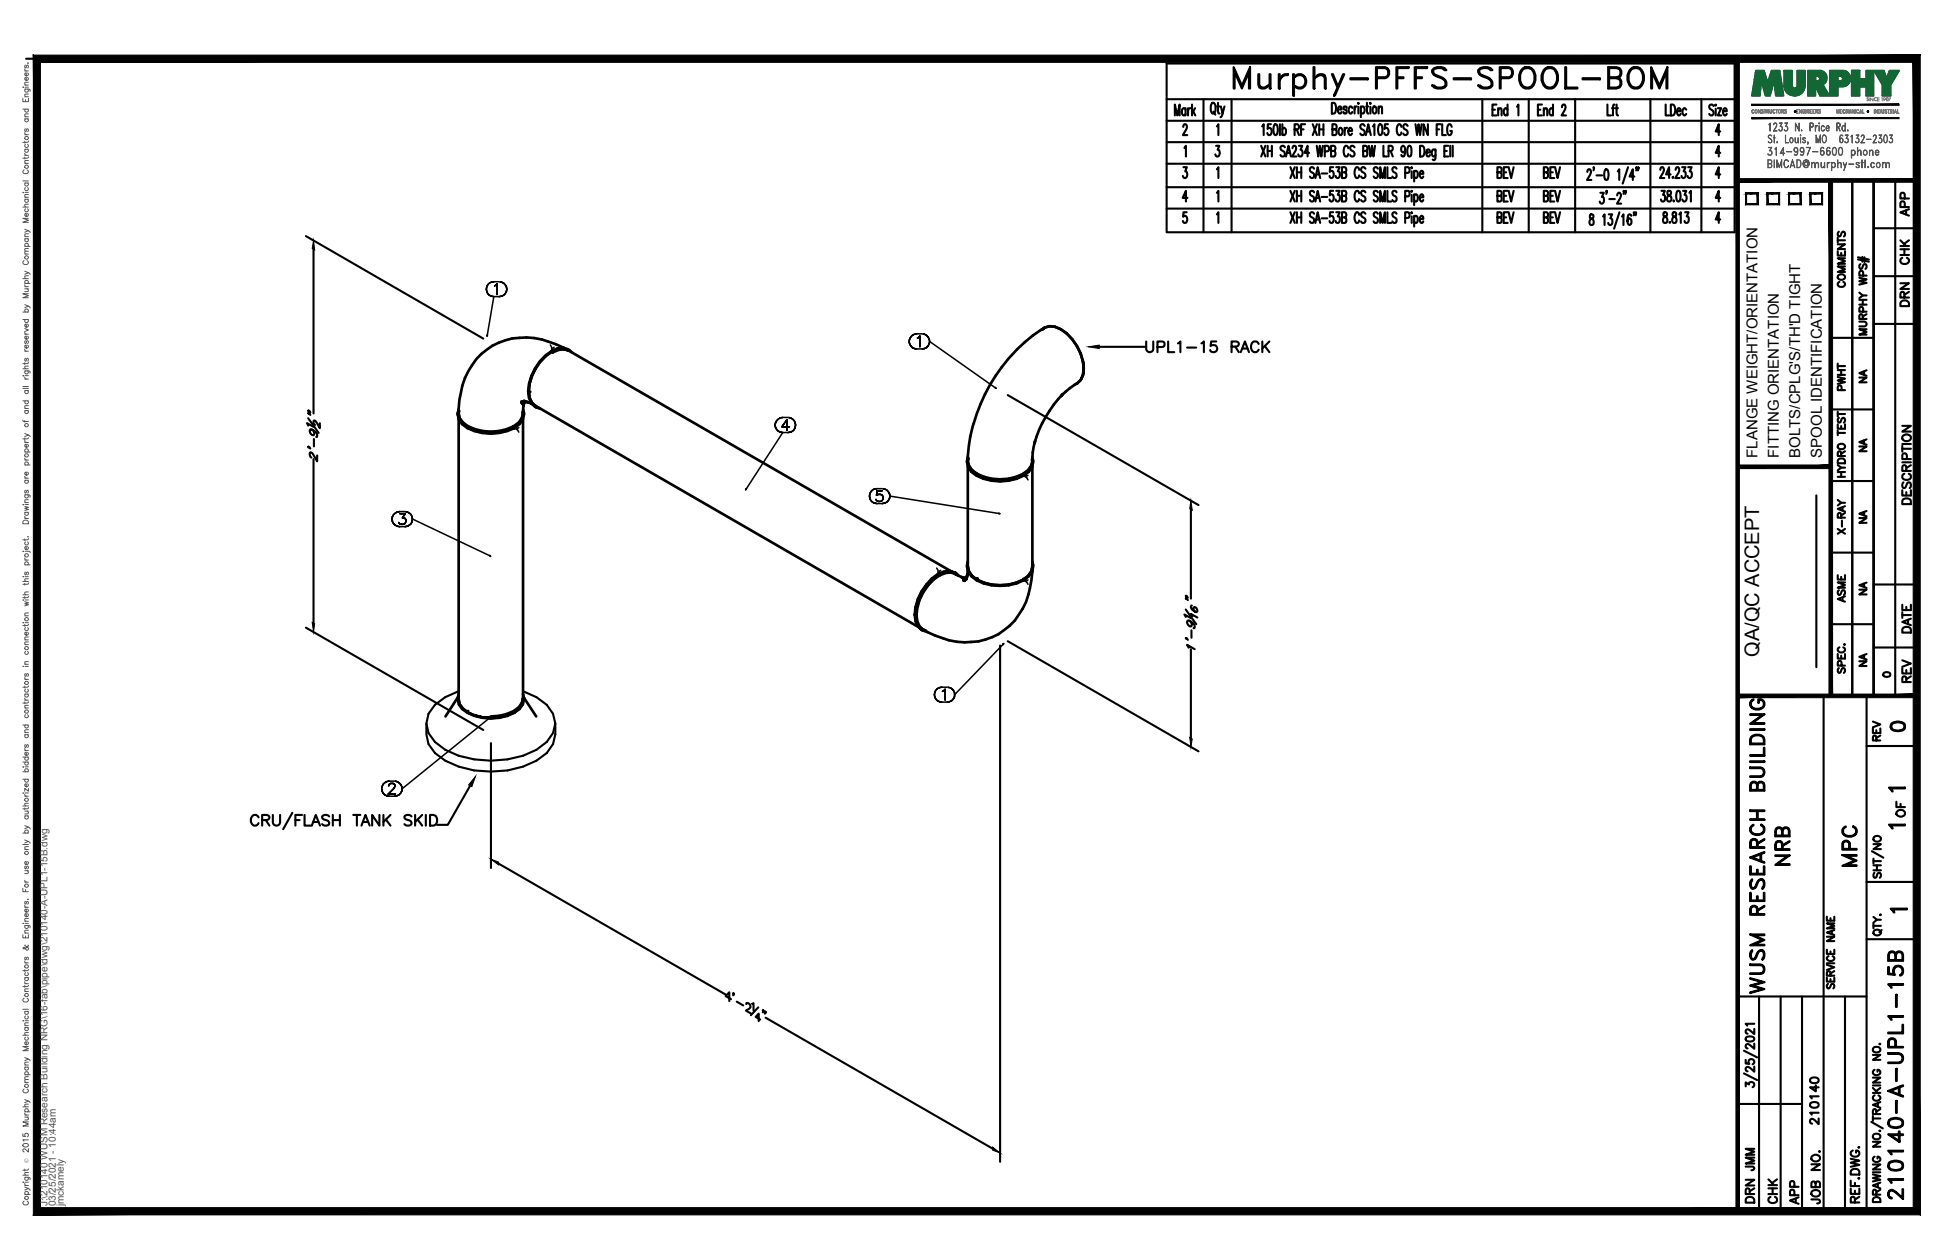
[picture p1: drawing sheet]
<svg xmlns="http://www.w3.org/2000/svg" width="432mm" height="279mm" viewBox="0 0 432 279" stroke-linecap="round" stroke-linejoin="round" font-family="sans-serif">
<defs><g id="words">
<text font-size="10.6" x="272.3" y="22.6">Murphy-PFFS-SPOOL-BOM</text>
<g font-size="6.6">
<text x="397.6" y="193" transform="rotate(-90 397.6 193)">NRB</text>
<text x="412.4" y="193.3" transform="rotate(-90 412.4 193.3)">MPC</text>
<text x="391.9" y="221.5" transform="rotate(-90 391.9 221.5)">WUSM RESEARCH BUILDING</text>
<text x="422.6" y="267.1" transform="rotate(-90 422.6 267.1)">210140-A-UPL1-15B</text>
</g>
<text font-size="5.7" x="252.9" y="79.4">UPL1-15 RACK</text>
<g font-size="5.3">
<text x="330.6" y="40.6">BEV</text>
<text x="417.7" y="163.3">0</text>
<text x="389.8" y="260.7" transform="rotate(-90 389.8 260.7)">JMM</text>
<text x="389.8" y="267.8" transform="rotate(-90 389.8 267.8)">DRN</text>
<text x="399.7" y="268.1" transform="rotate(-90 399.7 268.1)">APP</text>
</g>
<g font-size="4.9">
<text x="424" y="49" transform="rotate(-90 424 49)">APP</text>
<text x="424" y="59.6" transform="rotate(-90 424 59.6)">CHK</text>
<text x="409.9" y="64.9" transform="rotate(-90 409.9 64.9)">COMMENTS</text>
<text x="424" y="69.1" transform="rotate(-90 424 69.1)">DRN</text>
<text x="409.9" y="87.8" transform="rotate(-90 409.9 87.8)">PWHT</text>
<text x="424.4" y="112.9" transform="rotate(-90 424.4 112.9)">DESCRIPTION</text>
<text x="409.9" y="119.6" transform="rotate(-90 409.9 119.6)">X-RAY</text>
<text x="409.9" y="134.8" transform="rotate(-90 409.9 134.8)">ASME</text>
<text x="424.4" y="141.5" transform="rotate(-90 424.4 141.5)">DATE</text>
<text x="424.4" y="152.4" transform="rotate(-90 424.4 152.4)">REV</text>
<text x="417.7" y="165.5" transform="rotate(-90 417.7 165.5)">REV</text>
<text x="423" y="182.4" transform="rotate(-90 423 182.4)">OF</text>
<text x="403.9" y="250.5" transform="rotate(-90 403.9 250.5)">210140</text>
<text x="394.8" y="268.1" transform="rotate(-90 394.8 268.1)">CHK</text>
<text x="404.3" y="268.1" transform="rotate(-90 404.3 268.1)">JOB NO.</text>
</g>
<g font-size="4.4">
<text x="414.5" y="86.1" transform="rotate(-90 414.5 86.1)">NA</text>
<text x="414.5" y="101.2" transform="rotate(-90 414.5 101.2)">NA</text>
<text x="414.5" y="117.1" transform="rotate(-90 414.5 117.1)">NA</text>
<text x="414.5" y="133" transform="rotate(-90 414.5 133)">NA</text>
<text x="389.9" y="145.7" transform="rotate(-90 389.9 145.7)">QA/QC ACCEPT</text>
<text x="414.5" y="148.9" transform="rotate(-90 414.5 148.9)">NA</text>
</g>
<text font-size="4" x="416.3" y="151.3">0</text>
<g font-size="3.5">
<text x="417.3" y="176.7">1</text>
<text x="417.3" y="184.9">1</text>
<text x="417.7" y="203.6">1</text>
</g>
<g font-size="3.3">
<text x="389.5" y="101.5" transform="rotate(-90 389.5 101.5)">FLANGE WEIGHT/ORIENTATION</text>
<text x="394.3" y="101.5" transform="rotate(-90 394.3 101.5)">FITTING ORIENTATION</text>
<text x="399.1" y="101.5" transform="rotate(-90 399.1 101.5)">BOLTS/CPLG'S/TH'D TIGHT</text>
<text x="403.8" y="101.5" transform="rotate(-90 403.8 101.5)">SPOOL IDENTIFICATION</text>
</g>
<g font-size="2.2" fill="#545454">
<text x="10.5" y="267.5" transform="rotate(-90 10.5 267.5)">J:\210140 WUSM Research Building NRG\16-fab\pipe\dwg\210140-A-UPL1-15B.dwg</text>
<text x="12.4" y="267.5" transform="rotate(-90 12.4 267.5)">03/25/2021 - 10:44am</text>
<text x="14.1" y="267.4" transform="rotate(-90 14.1 267.4)">jmckamely</text>
</g>
<text font-size="1.3" fill="#545454" x="6.3" y="257.9" transform="rotate(-90 6.3 257.9)">Ó</text>
</g></defs>
<!-- layer: HP-MPC-PIPE -->
<g fill="none" stroke="#000" stroke-width=".59">
<path d="M121 78.9l-1.3 1.3-1 1.6 1-1.6zM121 78.9l1.3-.9 1.3-.6 1.2-.1-1.2 .1-1.3 .6zM122.5 78.1l1.4-.5 1.2-.1 1 .3 84.7 48.8M122.5 78v.1v-.1M124.8 77.3l1 .3-1-.3M125.1 77.2a17.3 17.3 0 0 0-13.1-1.7 14.2 14.2 0 0 0-9.8 11.3l-.4 1.8-.1 3 .1-.5a3.1 3.1 0 0 0 1.9 3.4M125.4 77.4l.6 .4M126.9 78.2a3.2 3.2 0 0 0-4.6-.4v.2v-.2a10.9 10.9 0 0 0-5.1 10.5 3 3 0 0 0 2.5 2.3M231.6 72.6a4.5 4.5 0 0 1 4.9 1.3M236.5 73.9a4.5 4.5 0 0 0-4.9-1.3l-.4 .4 .4-.4a37 37 0 0 0-17.1 29.6l.2-.6a3.1 3.1 0 0 0 1.9 3.5 11.3 11.3 0 0 0 10.1 0 3.1 3.1 0 0 0 2.1-3.2v.3a13.8 13.8 0 0 1 .6-4.3M236.5 73.9l1.2 1.4 1 1.5 .9 1.6M239.6 78.4a6.5 6.5 0 0 1 0 5.9 6.5 6.5 0 0 0 0-5.9z"/>
<path d="M101.5 91.6a4.5 4.5 0 0 0 3.6 3.7l1.8 .4 1.9 .1 1.9-.1M101.7 92.5v-.6l.2 1.1 .7 1 1.1 .9h-.1h.1a11.4 11.4 0 0 0 10.2 0l1.1-.9 .7-1 .2-1.1v.6M101.7 90.7a3.2 3.2 0 0 0 1.9 4.2 11.6 11.6 0 0 0 10.4 0h-.1h.1a3.4 3.4 0 0 0 2-4.1M101.7 92.8v62M103.7 94.5l-.1 .1 .1-.1M103.7 94.5a11 11 0 0 0 10.2 0M113.9 94.5l.1 .1-.1-.1M115.9 91.5v.4M115.9 92.8v62a4.2 4.2 0 0 1-3.5 3.5l-1.8 .4-1.8 .2M116 90l-.1 1.6v-.3a3.3 3.3 0 0 1-2 3.2M116 89.1l-.4 .2 .6-.2-.5 .4 .4-.4M116.1 88.9l1.9 .7"/>
<path d="M116.2 89.1h-.6l1.6 .2M116.3 89.1l-.4 .6 .4-.6M116.4 89.1l-.4 1 .1-.6M117.2 86.7l-.1 .1 .1-.1M117.4 87l.1-.1-.1 .1M117.9 83.4a6.5 6.5 0 0 0 0 5.9l1 .8M117.9 83.4a6.5 6.5 0 0 0 0 5.9l.8 .7-.5-.3M118.6 90.2l.9 .3M118.7 81.8l-.8 1.6M119 90.2l84.6 48.9M235.2 87.8l.4-.4a26.6 26.6 0 0 0-6.3 10.9l.2-.6M239.6 84.3l-4.3 3.4"/>
<path d="M214.5 101.3a3.4 3.4 0 0 0 2 4.2 10.9 10.9 0 0 0 11.5-.9 3.1 3.1 0 0 0 .8-3.2M214.5 101.6l-.1 .9M214.5 103v-.5l.3 1.1 .7 .9 1.1 .9M214.5 103.4v21.9M216.5 105.2l.1-.1-.1 .1M216.6 105.4l-.1 .1 .1-.1M226.9 105.2l-.2-.1 .2 .1M228.8 103v-.5l-.2 1.1-.7 .9-1.2 .9 .2 .1-.2-.1a10.9 10.9 0 0 1-10.1 0M228.8 103.4v21.9M202.8 136.3l.1-.1-.1 .1M203.1 136.4h-.1h.1M204.4 139.5h.1"/>
<path d="M204.5 139.8l.9 .3M206.6 128.3l1.3-1v.2v-.2a3.6 3.6 0 0 1 4-.2 4.7 4.7 0 0 0-5 1.3 10.9 10.9 0 0 0-3.7 9.5l.5 1.2 .8 .7a3.4 3.4 0 0 1-1.7-3.5 11.4 11.4 0 0 1 3.8-8zM208.2 127.6v-.1v.1M208.2 127.6a3.4 3.4 0 0 1 4.1 0l.9 .4M211 126.8l.5 .3M211.8 127.2l.2 .3M211.9 127.4a3.1 3.1 0 0 0-4 .1 10.7 10.7 0 0 0-4.8 10.1l.5 1.1 .8 .8-.5-.3M211.9 127.1l.6 .5M214.1 128.3l-.6 .2 .5-.2M214.1 128.3l-.5 .5 .4-.4M214.1 128.2l-.7 .1 .7-.1M214.2 128.1l-1.1-.1 .6 .2"/>
<path d="M214.2 128.4l.2-1-.2 1M214.4 127.3l-.6 1.5 .4-.5M214.5 124.5a3.4 3.4 0 0 0 2 4.2 11.7 11.7 0 0 0 10.4 0 3.3 3.3 0 0 0 1.9-4.2M214.5 124.8l-.1 .9M214.5 126.2v-.5l.3 1M214.5 126.5l-.1 .9M214.6 125.5l.2 1.2M214.8 126.7l.7 1M215.5 127.7l1.1 .9 1.5 .6M215.5 127.7l1.1 .9M216.5 128.3h.1h-.1M216.6 128.6l-.1 .1 .1-.1"/>
<path d="M216.6 128.6l1.5 .6M218.1 129.2l1.7 .5 1.9 .1M225.2 129.2l-1.7 .5-1.8 .1M226.7 128.6l-1.5 .6M226.9 128.3h-.2h.2M227.9 127.7l-1.2 .9 .2 .1-.2-.1M227.9 127.7l-1.2 .9M228.6 126.7l-.7 1M228.8 125.5l-.2 1.2M228.8 126.5a18 18 0 0 1-5 12.3 14.3 14.3 0 0 1-14.7 2.7l-1.8-.5-2.7-1.4a4.5 4.5 0 0 1-1.2-4.8 11 11 0 0 1 4.8-7.2M228.8 126.2v-.5l-.2 1M101.5 154.7l-2.8 4.2"/>
<path d="M101.7 153.9a3.2 3.2 0 0 0 1.9 4.2 10.9 10.9 0 0 0 11.6-.9 3 3 0 0 0 .7-3.3M101.7 154.9a3.2 3.2 0 0 0 2 3.1l1.5 .7 1.8 .4a6.5 6.5 0 0 1-5.1-2.9zM101.7 154.2l-.2 .9M103.6 157.8l.1-.1-.1 .1M103.7 158l-.1 .1 .1-.1M107 159.1a12.2 12.2 0 0 0 7-1l-.1-.1 1.1-.9 .7-.9a6.3 6.3 0 0 1-5.1 2.9l-1.8 .1zM114 157.8l-.1-.1 .1 .1M115.9 154.9l-.2 1.3zM116.1 154.7l2.8 4.2"/>
</g>
<g fill="none" stroke="#000" stroke-width=".34">
<path d="M107.8 64.1l.1 .5-.1-.5M107.9 63.6l-.1 .5 .1-.5M107.9 64.6l.2 .5-.2-.5M108 74.3l-.1 .3zM108.1 63.1l-.2 .5 .2-.5M108.1 65.1l.4 .4-.4-.4M108.5 62.8l-.4 .3 .4-.3M108.5 65.5l.5 .2-.5-.2M109 62.6l-.5 .2 .5-.2M109 65.7l.5 .1-.5-.1M109.5 62.5l-.5 .1 .5-.1M109.5 62.5h1.1"/>
<path d="M109.6 63.4l.2-.1-.2 .1M109.8 63.3l.4-.4-.4 .4M110.2 62.9v2.4v-2.4M110.6 65.8l.6-.1-.6 .1M110.6 65.8h-1.1l-1.5 8.5M111.2 62.6l-.6-.1 .6 .1M111.2 65.7l.4-.2-.4 .2M111.6 62.8l-.4-.2 .4 .2M111.6 65.5l.4-.4-.4 .4M112 63.1l-.4-.3 .4 .3M112 65.1l.3-.5-.3 .5M112.3 63.6l-.3-.5 .3 .5"/>
<path d="M112.3 64.6v-.5v.5M112.3 64.1v-.5v.5M122 76.5l.3 .5v1M122.8 77l-.3 .2v.9M201.5 75.7l.1 .5-.1-.5M201.6 75.2l-.1 .5 .1-.5M201.6 76.2l.3 .5-.3-.5M201.9 74.7l-.3 .5 .3-.5M201.9 76.7l.3 .4-.3-.4M202.2 74.4l-.3 .3 .3-.3M202.2 77.1l.5 .2-.5-.2M202.7 74.1l-.5 .3 .5-.3"/>
<path d="M202.7 77.3l.5 .1-.5-.1M203.2 74l-.5 .1 .5-.1M203.2 77.4h1.2M203.2 74h1.2M203.4 75l.2-.1-.2 .1M203.6 74.9l.3-.4-.3 .4M203.9 74.5v2.4v-2.4M204.4 77.4l.5-.1-.5 .1M204.9 74.1l-.5-.1 .5 .1M204.9 77.3l.5-.2-.5 .2M205.4 74.4l-.5-.3 .5 .3M205.4 77.1l.3-.4-.3 .4"/>
<path d="M205.7 74.7l-.3-.3 .3 .3M205.7 76.7l.3-.5-.3 .5M206 75.2l-.3-.5 .3 .5M206 76.2l.1-.5-.1 .5M206.1 75.7l-.1-.5 .1 .5M206.1 75.7l14.5 10.3M113.9 94.9l.8 .4 .3 .5M113.9 94.5l.8 .5 .3-.2M171.8 94.3l.1 .5-.1-.5M171.9 93.8l-.1 .5 .1-.5M171.9 94.8l.3 .4-.3-.4M172.2 93.3l-.3 .5 .3-.5"/>
<path d="M172.2 95.2l.3 .4-.3-.4M172.5 92.9l-.3 .4 .3-.4M172.5 95.6l.5 .2-.5-.2M173 92.7l-.5 .2 .5-.2M173 95.8l.5 .1-.5-.1M173.3 94.6h1.7h-1.7M173.5 92.6l-.5 .1 .5-.1M173.5 92.6h1.2M174.4 93.1l-1.1 1.5 1.1-1.5M174.4 93.1v2.3v-2.3M174.7 95.9l.5-.1-.5 .1M174.7 95.9h-1.2l-8.1 12.5"/>
<path d="M175.2 92.7l-.5-.1 .5 .1M175.2 95.8l.5-.2-.5 .2M175.7 92.9l-.5-.2 .5 .2M175.7 95.6l.4-.4-.4 .4M176.1 93.3l-.4-.4 .4 .4M176.1 95.2l.2-.4-.2 .4M176.3 93.8l-.2-.5 .2 .5M176.3 94.8v-.5v.5M176.3 94.3v-.5v.5M220.6 85.9l.2 .2zM86.9 115.1l.1 .5-.1-.5M87 114.6l-.1 .5 .1-.5"/>
<path d="M87 115.6l.2 .5-.2-.5M87.2 114.1l-.2 .5 .2-.5M87.2 116.1l.4 .3-.4-.3M87.6 113.8l-.4 .3 .4-.3M87.6 116.4l.5 .3-.5-.3M88.1 113.5l-.5 .3 .5-.3M88.1 116.7l.5 .1-.5-.1M88.4 115.9l.2 .3zM88.6 113.4l-.5 .1 .5-.1M88.6 116.8h1.2M88.6 113.4h1.2M88.6 113.9h1.3h-1.3"/>
<path d="M88.6 116.2l.7 .1zM89.2 114.8h.3h-.3M89.5 114.8l.2 .1-.2-.1M89.6 116.2l-.3 .1 .3-.1M89.7 114.9l.2 .1-.2-.1M89.8 116.8l.5-.1-.5 .1M89.9 113.9l-.7 .9 .7-.9M89.9 115.9l-.3 .3 .3-.3M89.9 115l.1 .4-.1-.4M90 115.4l-.1 .5zM90.3 113.5l-.5-.1 .5 .1M90.3 116.7l.4-.3-.4 .3"/>
<path d="M90.7 113.8l-.4-.3 .4 .3M90.7 116.4l.4-.3-.4 .3M91.1 114.1l-.4-.3 .4 .3M91.1 116.1l.2-.5-.2 .5M91.3 114.6l-.2-.5 .2 .5M91.3 115.6l.1-.5-.1 .5M91.4 115.1l-.1-.5 .1 .5M91.4 115.1l17.1 8.1M165.4 108.4l-.1 .3zM192.7 110l.1 .5-.1-.5M192.8 109.5l-.1 .5 .1-.5M192.8 110.5l.2 .5-.2-.5"/>
<path d="M193 109l-.2 .5 .2-.5M193 111l.4 .4-.4-.4M193.4 108.7l-.4 .3 .4-.3M193.4 111.4l.5 .2-.5-.2M193.9 108.4l-.5 .3 .5-.3M193.9 111.6l.5 .1-.5-.1M194.3 111l-.1-.3 .1 .3M194.3 109.8l.1-.1-.1 .1M194.4 108.4h-.5h.5M194.4 111.7h1.2M194.4 108.4h1.2M194.4 108.8l-.1 1 .1-1"/>
<path d="M194.4 111.1l-.1-.1 .1 .1M194.4 109.7l.4-.1-.4 .1M194.8 111.2l-.4-.1 .4 .1M194.8 109.6h.3h-.3M195.1 111.2h-.3h.3M195.1 109.6l.3 .1-.3-.1M195.4 111.1l-.3 .1 .3-.1M195.4 109.7l.3 .3-.3-.3M195.6 108.8h-1.2h1.2M195.6 111.7l.5-.1-.5 .1M195.7 110.9l-.3 .2 .3-.2M195.7 110l.1 .3-.1-.3"/>
<path d="M195.8 110.3l-.1 .6zM196.1 108.4h-.5h.5M196.1 111.6l.4-.2-.4 .2M196.5 108.7l-.4-.3 .4 .3M196.5 111.4l.4-.4-.4 .4M196.9 109l-.4-.3 .4 .3M196.9 111l.3-.5-.3 .5M197.2 109.5l-.3-.5 .3 .5M197.2 110.5l.1-.5-.1 .5M197.3 110l-.1-.5 .1 .5M197.3 110l24.1 3.9M221.4 113.8l.3 .1z"/>
<path d="M226.7 105.1l.9 .5 .3-.2M226.7 105.4l.9 .5 .3 .5M108.6 123.2l.2 .1zM207.6 126l.3 .5v1M208.5 126.5l-.3 .1v1M226.7 128.3l.9 .5 .3-.2M226.7 128.6l.9 .5 .3 .5M108.5 159.1l.3-.1-.2 .2zM108.6 159.2l-19.5 15.7M207.1 154l.1 .5-.1-.5M207.2 153.5l-.1 .5 .1-.5M207.2 154.5l.2 .5-.2-.5"/>
<path d="M207.4 153.1l-.2 .4 .2-.4M207.4 155l.4 .4-.4-.4M207.8 152.7l-.4 .4 .4-.4M207.8 155.4l.5 .2-.5-.2M208.3 152.5l-.5 .2 .5-.2M208.3 155.6l.5 .1-.5-.1M208.8 152.4l-.5 .1 .5-.1M208.8 155.7h1.2M208.8 152.4h1.2M208.9 153.3l.3-.1-.3 .1M209.2 153.2l.3-.3-.3 .3M209.5 152.9v2.3v-2.3"/>
<path d="M210 155.7l.5-.1-.5 .1M210.5 152.5l-.5-.1 .5 .1M210.5 155.6l.4-.2-.4 .2M210.9 152.7l-.4-.2 .4 .2M210.9 155.4l.4-.4-.4 .4M211.3 153.1l-.4-.4 .4 .4M211.3 155l.3-.5-.3 .5M211.6 153.5l-.3-.4 .3 .4M211.6 154.5v-.5v.5M211.6 154v-.5v.5M222.3 142.9l.2-.2-.1 .2zM222.3 142.9l-10.7 11.1"/>
<path d="M84.6 174.9l.1 .5-.1-.5M84.7 174.4l-.1 .5 .1-.5M84.7 175.4l.2 .5-.2-.5M84.9 173.9l-.2 .5 .2-.5M84.9 175.9l.4 .4-.4-.4M85.3 173.6l-.4 .3 .4-.3M85.3 176.3l.5 .2-.5-.2M85.8 173.3l-.5 .3 .5-.3M85.8 176.5l.5 .1-.5-.1M86 176.1h1.7h-1.7M86.2 174.3v-.2v.2M86.2 174.1l.1-.2-.1 .2"/>
<path d="M86.3 173.2l-.5 .1 .5-.1M86.3 176.6h1.1M86.3 173.2h1.1M86.3 173.9l.1-.1-.1 .1M86.4 173.8l.2-.1-.2 .1M86.6 173.7h.5h-.5M87.1 173.7l.2 .1-.2-.1M87.2 174.9l-1.2 1.2 1.2-1.2M87.3 173.8l.1 .1-.1-.1M87.4 174.6l-.2 .3 .2-.3M87.4 173.9l.1 .2-.1-.2M87.4 176.6l.6-.1-.6 .1"/>
<path d="M87.5 174.4l-.1 .2 .1-.2M87.5 174.1v.3v-.3M88 173.3l-.6-.1 .6 .1M88 176.5l.4-.2-.4 .2M88.4 173.6l-.4-.3 .4 .3M88.4 176.3l.4-.4-.4 .4M88.8 173.9l-.4-.3 .4 .3M88.8 175.9l.3-.5-.3 .5M89.1 174.4l-.3-.5 .3 .5M89.1 175.4v-.5v.5M89.1 174.9v-.5v.5"/>
</g>
<path d="M101.7 153.3l-3 1.3-2.3 1.7-1.4 2-.5 2.1v2.4l.5 2.2 1.4 2a18.2 18.2 0 0 0 12.4 4.1 18.2 18.2 0 0 0 12.4-4.1l1.4-2 .5-2.2v-2.4M115.9 153.3l3 1.3 2.3 1.7a5.4 5.4 0 0 1 0 8.2 17.9 17.9 0 0 1-12.4 4.2 17.9 17.9 0 0 1-12.4-4.2l-1.4-2-.5-2.1" fill="none" stroke="#000" stroke-width=".47"/>
<!-- layer: PS-BDR -->
<g fill="#000" stroke="#000" stroke-width=".22">
<path d="M388.3 26.1v.2l32.6-.2zM388.3 26.3l32.6-.2v.2z"/>
<path d="M388.3 23.1v.3l32.6-.3zM388.3 23.4l32.6-.3v.3z"/>
<path d="M7.4 12.2v257.2l1.6-1.6zM7.4 12.2l1.6 1.6v254zM7.4 12.2l1.6 1.6 416.6-1.6zM9 13.8l416.6-1.6-1.5 1.6zM425.6 12.2l-1.5 1.6 1.5 255.6zM424.1 13.8l1.5 255.6-1.5-1.6zM7.4 269.4h418.2l-1.5-1.6zM9 267.8h415.1l-416.7 1.6z"/>
</g>
<!-- layer: PS-BDR-T -->
<g fill="none" stroke="#000" stroke-width=".47">
<path d="M415.3 40v114.3h-4.7v-114.2v114.2h-4.8v-114.2M387 42.9h2.6v2.4h-2.6zM391.8 42.9h2.6v2.4h-2.6zM396.6 42.9h2.5v2.4h-2.5zM401.3 42.9h2.6v2.4h-2.6zM411.8 57.5l2.5 .5M411.8 57.1l2.5 .5M412.4 58.6a.59 .59 0 0 0-.3 .5 .59 .59 0 0 0 .4 .5l.3-.1 .3-.8 .4-.1a.64 .64 0 0 1 0 1M412.8 57v1M413.3 57.1v1M405.8 74.9h9.5M412.1 71.3l1.4 .1a.52 .52 0 0 1 .2 .6 .52 .52 0 0 1-.4 .4h-1.2"/>
<path d="M412.1 61.6l1.7 .4-1.7 .3 1.7 .4-1.7 .4M412.1 67.5h1.7M412.1 66.5h1.7M412.1 64.9l.8 .6M412.9 70.7l-.1-.9-.4-.1-.3 .3v.7h1.7M412.9 66.5v1M413 69.1l-.1-.9-.5-.1-.3 .3v.7h1.7M413 61.1l-.1-.9-.5-.1-.3 .3v.7h1.7M413.8 73h-1.7l1.7 .6-1.7 .6h1.7M413.8 65.5h-.9l-.8 .6M413.8 69.7l-.9 .5M405.8 90.8h9.5"/>
<path d="M407.4 94.1v1h1.6v-1M407.4 96h1.6M407.4 91.3v1.1M407.4 95.4v1.1M407.4 91.8h1.6M407.4 98.7a.79 .79 0 0 1 1-.3 .79 .79 0 0 1 .5 .9 .78 .78 0 0 1-1 .3 .78 .78 0 0 1-.5-.9zM407.6 92.7a.59 .59 0 0 0-.3 .5 .59 .59 0 0 0 .4 .5l.3-.1 .3-.8 .4-.1a.65 .65 0 0 1 0 1M408.1 94.5v.6M402.6 109.8v38.1M405.8 106.7h9.5M407.4 105.7h1.6M407.4 104.7h1.6"/>
<path d="M407.4 103.1l.7 .6M407.4 102a.9 .9 0 0 1 1.6 .2v.5h-1.6zM408.1 101.1l-.1-.9-.3-.1-.3 .3v.7h1.6M408.1 104.7v1M409 103.7h-.9l-.7 .6M409 100.1l-.9 .5M405.8 122.5h9.5M405.8 138.4h9.5M407.4 145v1h1.6v-1M407.6 148.2a.59 .59 0 0 0-.3 .5 .59 .59 0 0 0 .4 .5l.3-.2 .3-.7 .4-.1a.65 .65 0 0 1 0 1M407.7 143.5a.59 .59 0 0 0-.3 .7 .59 .59 0 0 0 .6 .5h.4a.59 .59 0 0 0 .6-.5 .59 .59 0 0 0-.4-.7M408.1 145.4v.6"/>
<path d="M408.2 147.6l-.1-.9-.4-.2-.3 .4v.7h1.6M408.8 142.9h.2z"/>
</g>
<!-- layer: PS-DIM -->
<path d="M5.8 13h419" fill="none" stroke="#000" stroke-width=".47"/>
<!-- layer: 0 -->
<g fill="none" stroke="#000" stroke-width=".47">
<path d="M415.3 40v114.3M420.1 40v114.3M415.3 50.6h9.5M415.3 61.2h9.5M415.3 71.8h9.5M415.3 129.6h9.5M415.3 143.6h9.5M386.6 238l2.9 1.5M386.6 233l2.9 1.5M387 235v.8l.8 .1a.62 .62 0 0 1 0-.9 .62 .62 0 0 1 .9 .1 .62 .62 0 0 1-.2 .9M387 230l.8-.2a.85 .85 0 0 1 1.1 .6 1.14 1.14 0 0 1-1.9 0zM388.9 236.5v1.1l-1-.8-.6-.2-.3 .3v.3l.4 .4"/>
<path d="M388.9 231.4v1.2l-1-.8-.6-.3-.3 .2v.5l.4 .3M388.9 228.2v1.1l-1-.8-.6-.3-.3 .2v.5l.4 .3M388.9 227h-1.9l.3 .4M387 240.9v-.9l.7 .5a.59 .59 0 0 1 .9-.5 .59 .59 0 0 1-.1 1.1"/>
</g>
<g fill="#000" stroke="#000" stroke-width=".22">
<path d="M384.8 13l.8 255.6v-255.6zM384.8 13l.8 255.6h-.8z"/>
<path d="M385.2 39.6v.8l39.6-.8zM385.2 40.4l39.6-.8v.8z"/>
<path d="M424.5 40l.8 114.3v-114.3zM424.5 40l.8 114.3h-.8z"/>
<path d="M385.2 153.9v.8l39.6-.8zM385.2 154.7l39.6-.8v.8z"/>
</g>
<!-- layer: PS-LOGO -->
<g fill="none" stroke="#545454" stroke-width=".22">
<path d="M5.1 19.3h.1zM5.5 19.8h.9l.2 .1v.4M5.5 15.3v.3l.3 .1M5.5 18.9h.8M5.5 15.7h.8M5.5 19.3h.8M5.7 19.8a.38 .38 0 0 0-.1 .5 .38 .38 0 0 0 .6 0 .38 .38 0 0 0-.1-.5M5.7 14.4l-.2 .3v.3h.3l.1-.4 .2-.2 .2 .3-.2 .4M6.1 17.2a.38 .38 0 0 1 .1 .5 .38 .38 0 0 1-.6 0 .38 .38 0 0 1 .1-.5h.1v.7M6.1 16.2a.38 .38 0 0 1 .1 .5 .38 .38 0 0 1-.6 0 .38 .38 0 0 1 .1-.5h.1v.6M6.2 13.9v.1zM6.3 18.2l-.8 .1v.3l.2 .3"/>
<path d="M5.1 21.8v.7h1.2v-.7M5.1 24.2h1.2M5.4 37.7a.43 .43 0 0 0-.3 .5 .43 .43 0 0 0 .4 .3h.3a.43 .43 0 0 0 .5-.3 .43 .43 0 0 0-.3-.5M5.5 34v.3l.3 .1M5.5 29.4v.3l.3 .2M5.5 31.3v.4M5.5 34.8v.4M5.5 36.2h.8M5.5 34.4h.8M5.5 33.1h.8M5.5 29.9h.8M5.5 26.4h.8"/>
<path d="M5.5 25.9h.8M5.5 21.4h.8M5.7 33.1a.38 .38 0 0 0-.1 .5 .38 .38 0 0 0 .6 0 .38 .38 0 0 0-.1-.5M5.7 32a.4 .4 0 0 0-.1 .6 .4 .4 0 0 0 .6 0 .4 .4 0 0 0-.1-.6M5.7 28.6l-.2 .2v.3h.3l.1-.4 .2-.1 .2 .2-.2 .4M5.7 26.4a.38 .38 0 0 0-.1 .5 .38 .38 0 0 0 .6 0 .38 .38 0 0 0-.1-.5M5.7 24.2a.38 .38 0 0 0-.1 .6 .38 .38 0 0 0 .6 0 .38 .38 0 0 0-.1-.6M5.7 22.1v.4M6.3 35.6h-.8v.3l.2 .3M6.3 34.8l-.3 .3h-.9M6.3 31.3l-.3 .3h-.9M6.3 25.3h-.8v.3l.2 .3"/>
<path d="M6.3 20.9h-.8v.3l.2 .2M391.9 34.2l.2 .2M392 36.3l.6-.1v-.6l-.6-.1v1.6l.6-.1v-.6h-.6M392.1 30a.44 .44 0 0 1 .7 .2 .38 .38 0 0 0-.6-.2 .38 .38 0 0 0-.1 .5l.4 .3a.46 .46 0 0 1 .2 .7 .46 .46 0 0 1-.7-.1 .41 .41 0 0 0 .6 .1 .41 .41 0 0 0 0-.6l-.6-.4zM392.3 33.3a.53 .53 0 0 1 .5 .8 .53 .53 0 0 1-.9 0 .47 .47 0 0 0 .7 .2l.2-.3M392.4 27.2l-.1 1.9v-1.7l-.2 .2zM392.4 36.3l.3 .1v.6l-.8 .2v-1.8l.8 .2v.6l-.3 .2M392.5 33.4a.51 .51 0 0 1 .3 .5 .51 .51 0 0 1-.3 .5M392.7 32.8l-.7-.1h.8l-.5 .7M392.7 32.7l-.5 .7 .4 .1 .2 .3M393.1 30.5l.4 .1zM393.1 29l.8 .1h-.8l.7-1.3-.2-.5h-.2l-.3 .4 .1-.3a.39 .39 0 0 1 .6 0 .39 .39 0 0 1 0 .5l-.7 1.2"/>
<path d="M393.3 35.4v1.8zM393.3 29.9v1.8zM393.4 33l.4-.3v1.7l-.1-1.6zM393.9 35.4l.5 1.5 .6-1.5v1.8l-.1-1.4-.5 1.4-.5-1.4v1.4zM393.9 31.4l.1 .3zM393.9 31.5l.1 .1zM394.4 28.8l.1 .2M394.7 27.9a.55 .55 0 0 1 .4 .7 .55 .55 0 0 1-.7 .4l-.1-.3 .4 .3 .3-.4M394.7 33.9l.9 .1h-1l.7-1.3v1.7v-1.5l-.6 1.1M394.8 28l.2 .5-.2 .5M395 27.3l-.6-.1h.6l-.3 .8M395 27.2l-.4 .8 .4 .1v.3"/>
<path d="M395.5 28.8l.2 .2M395.7 35.5a.47 .47 0 0 1 .7 .3l-.3-.3h-.3a1.08 1.08 0 0 0 0 1.6h.3l.3-.3a.44 .44 0 0 1-.4 .4 .44 .44 0 0 1-.5-.4l-.1-.7zM395.8 29.9v1.7l.7 .1h-.7zM395.8 27.9a.55 .55 0 0 1 .5 .7 .55 .55 0 0 1-.7 .4l-.1-.3 .4 .3 .4-.4M396 28l.3 .5-.3 .5M396 33.6l1.2 .1zM396.2 27.3l-.6-.1h.7l-.5 .8M396.2 27.2l-.4 .8 .3 .1 .2 .3M396.9 30.6a.57 .57 0 0 1 .7 .4 .57 .57 0 0 1-.4 .7l-.3-.1-.2-.4zM396.9 36.8h.8M397 30.6a.52 .52 0 0 1 .4 .5 .52 .52 0 0 1-.4 .5l-.2-.4zM397 36.7h.7"/>
<path d="M397.3 35.4l.6 1.8-.6-1.5-.5 1.5zM397.7 33.3l.3 .4 .3-.1 .2-.3M397.7 33.1l.3-.3h.3l.2 .3M397.8 34.3h.5M397.9 30.5l.1 1 .3 .1 .3-.2-.3 .3-.3-.1-.1-.2zM398 27.2l.8 1.6v-1.6v1.9l-.8-1.6v1.6zM398 32.8l-.3 .4 .3 .5M398.2 32.8a1.22 1.22 0 0 1 .1 1.6M398.3 35.4h.5a1.05 1.05 0 0 1 0 1.8h-.5zM398.3 35.5a.84 .84 0 0 1 .9 .5 .84 .84 0 0 1-.2 .9l-.7 .2zM398.5 33.5l-.2 .2a.49 .49 0 0 1-.6-.2 .49 .49 0 0 1 .1-.6 .49 .49 0 0 1 .7 0v.4a.81 .81 0 0 1-.5 1.1l-.3-.2 .1 .2M398.5 33.3l-.3 .4"/>
<path d="M398.6 30.5v1.2zM399 30l.1-.1v.3zM399.1 33.3l.3 .4 .3-.1 .1-.3M399.1 33.1l.3-.3h.3l.1 .3M399.1 30h.1M399.1 30.5v1.2zM399.1 34.3h.6M399.4 28.8v.3l-.1-.1zM399.4 28.9h.1M399.4 32.8a.51 .51 0 0 0-.3 .4 .51 .51 0 0 0 .3 .5M399.5 32.8a1.22 1.22 0 0 1 .1 1.6M399.6 31.5h.6"/>
<path d="M399.6 30.8l.6 .6-.2 .3-.4-.1v-.2l.1 .2M399.6 30.7h.6M399.7 30.6v.3M399.8 33.5l-.1 .2a.5 .5 0 0 1-.7-.5 .5 .5 0 0 1 .7-.4l.2 .5a.83 .83 0 0 1-.5 1.1l-.3-.2 .1 .2M399.8 33.3l-.3 .4M399.9 35.6a.74 .74 0 0 1 1 .2 .74 .74 0 0 1-.1 1l-.1-1 .1 .9a.68 .68 0 0 0-.3-1.2 .68 .68 0 0 0-.8 .9 .66 .66 0 0 0 .4 .7 .66 .66 0 0 0 .7-.2 .7 .7 0 0 1-.9 .1 .7 .7 0 0 1-.2-.8zM400 36l.2-.2 .4 .1 .1 .2-.5-.2-.2 .3 .1 .4 .4 .1 .2-.2-.1 .2-.4 .1-.2-.2zM400.1 30.6l.1 .2-.2-.3-.4 .1v.2l.6 .5M400.1 31.2v.4M400.7 31.5h.1M400.8 31.9l-.1-.5 .1 .4-.2 .2M400.8 31.7v.1"/>
<path d="M401.3 28.1l.6-.1v-.6l-.6-.1-.1 1.8v-1.9h.5l.2 .4v.4l-.2 .2h-.4M401.3 32.7l-.7 1.7 .7-1.7h-.9l.9 .1M401.6 36v1.2zM401.8 33.6l1.2 .1zM401.8 36.1h.5l.1 1.1-.2-1-.3-.1-.3 .3zM402.4 27.8v1.3zM402.5 29.9l.5 1.5 .5-1.5v1.8l-.1-1.4-.4 1.4-.4-1.4-.1 1.4zM402.6 36.1h.4l.1 1.1-.1-1-.3-.1-.3 .3zM402.6 27.9l.3-.1-.3 .2-.2 .4zM403.2 27.2l.1 .1v.2zM403.2 27.3h.1M403.2 27.8l.1 1.3z"/>
<path d="M403.5 34l.4 .4 .3-.1 .1-.3M403.5 33.8l.4-.4 .3 .1 .1 .3M403.6 36l.2 1 .3 .1 .3-.2-.3 .3-.4-.1zM403.7 32.8h.5M403.8 32.8l-.2 .2a1.17 1.17 0 0 0 .2 1.4M403.8 27.9l.4-.1 .2 .4-.2-.3a.54 .54 0 0 0-.4 .6 .54 .54 0 0 0 .4 .5l.2-.3-.2 .4h-.2l-.3-.5zM403.8 33.4l-.3 .5M404.1 33.4l.2 .5-.2 .5M404.1 30l.2-.1a.95 .95 0 0 1 .6 .9 .95 .95 0 0 1-.6 .9 1.24 1.24 0 0 1-.2-1.7zM404.1 30.1l.2-.1a.87 .87 0 0 1 .5 .8 .87 .87 0 0 1-.5 .8 1.19 1.19 0 0 1-.2-1.5zM404.2 32.8l.1 .1-.4-.2a1.42 1.42 0 0 0-.2 1.7 .49 .49 0 0 0 .6-.2 .49 .49 0 0 0-.1-.7 .49 .49 0 0 0-.7 .1M404.4 36l.1 1.2z"/>
<path d="M404.8 28.4h.6l-.2-.5a.54 .54 0 0 0-.4 .6 .54 .54 0 0 0 .4 .5l.2-.3-.2 .4a.63 .63 0 0 1-.4-.6 .63 .63 0 0 1 .4-.7l.3 .7h-.7M404.9 34l.3 .4 .3-.1 .2-.3M404.9 33.8l.3-.4 .3 .1 .2 .3M405 36l.1 1.2zM405.1 32.8h.5M405.1 32.8l-.1 .2a1.17 1.17 0 0 0 .2 1.4M405.2 33.4l-.3 .5M405.3 36.1l.3-.1-.5 .5zM405.4 33.4l.3 .5-.3 .5M405.5 32.8l.2 .1a.36 .36 0 0 0-.6-.1l-.2 .6v.8l.2 .2a.49 .49 0 0 0 .6-.2 .49 .49 0 0 0-.1-.7 .49 .49 0 0 0-.7 .1M406 36v1.8zM406.2 36.1a.53 .53 0 0 1 .7 .5 .53 .53 0 0 1-.7 .5l-.2-.2 .3 .2a.51 .51 0 0 0 .5-.5 .51 .51 0 0 0-.5-.5l-.3 .2z"/>
<path d="M406.3 32.8l.4-.1a1.13 1.13 0 0 1 0 1.7h-.1a1.28 1.28 0 0 1-.3-1.6zM406.3 34.3h.6M406.3 32.8h.6M406.4 32.8l-.2 .6 .2 1M406.8 32.8l.2 .6-.2 1M407.2 28.1l.6-.1v-.6l-.6-.1-.1 1.8v-1.9l.7 .1 .1 .7-.3 .2h-.4M407.3 35.4l.1 1.8zM407.5 28.2l.4 .9-.3-.9M407.6 36.1h.5l.1 1.1-.2-1-.3-.1-.3 .3zM407.7 32.8l.3-.1a1.13 1.13 0 0 1 0 1.7h-.1a1.28 1.28 0 0 1-.2-1.6zM407.7 34.3h.5M407.7 32.8h.5"/>
<path d="M407.8 32.8l-.2 .6 .2 1M407.8 31.3l.3 .3 .4-.3M407.8 31l.3-.3 .4 .3M408 30.1h.4M408 30l-.1 .3a1.28 1.28 0 0 0 .2 1.3M408.1 30.7l-.3 .4M408.2 32.8l.2 .6-.2 1M408.2 30.7l.3 .4-.3 .5M408.4 30l.1 .2a.33 .33 0 0 0-.5-.2l-.2 .7 .2 .9a.48 .48 0 0 0 .5-.5 .48 .48 0 0 0-.5-.4l-.2 .1M408.5 27.9l.3-.1 .2 .3-.2-.2a.54 .54 0 0 0-.5 .6 .54 .54 0 0 0 .5 .5l.2-.2-.2 .3-.5-.3zM409 27.2l.1 1.9zM409 37l-.5-1 .5 1.2"/>
<path d="M409 31.4l.1 .2M409.2 30.7l.4 .1 .1 .2M409.3 30.6a.53 .53 0 0 1 .4 .6 .53 .53 0 0 1-.7 .4v-.2a.36 .36 0 0 0 .6 .1l.1-.2M409.3 36l-.6 1.8zM409.4 30.7l.3 .4-.3 .5M409.6 28.8v.3zM409.6 28.9v.1zM409.6 30l-.6-.1h.7l-.4 .8M409.6 29.9l-.4 .8M409.8 36.4h1.1zM410.4 33.3v1.7zM410.6 33.3a.53 .53 0 0 1 .7 .6 .53 .53 0 0 1-.7 .5l-.2-.2 .3 .2a.51 .51 0 0 0 .5-.5 .51 .51 0 0 0-.5-.6l-.3 .2z"/>
<path d="M410.6 29.9l-.1 1.8v-1.6l-.2 .2zM411.3 31.4l.2 .2M411.5 37h.6M411.5 36.4l.6 .3v.2a.38 .38 0 0 1-.3 .3 .38 .38 0 0 1-.4-.3l.2 .2M411.5 36.2h.6M411.6 36.1v.3M411.6 30.6a.52 .52 0 0 1 .5 .6 .52 .52 0 0 1-.7 .4l-.1-.2a.36 .36 0 0 0 .6 .1l.2-.2M411.7 32.7l.1 1.7zM411.8 30.7l.3 .4-.1 .3-.2 .2M412 36.1l.1 .2a.38 .38 0 0 0-.3-.3 .38 .38 0 0 0-.4 .3l.7 .5M412 36.7v.4M412 33.3h.5v1.1v-.8l-.2-.3-.5 .3z"/>
<path d="M412 30l-.6-.1h.7l-.5 .8M412 29.9l-.4 .8 .3 .1 .2 .2M412.5 36l.5 .1zM412.5 31.6l.8 .1h-.8l.7-1.3-.2-.4h-.2l-.3 .3 .1-.2a.39 .39 0 0 1 .6-.1 .39 .39 0 0 1 0 .6l-.7 1.1M412.7 35.4l.1 1.8zM413.2 33.3a.54 .54 0 0 1 .7 .6 .54 .54 0 0 1-.7 .5l-.2-.5zM413.4 35.4l.1 1.8zM413.7 30.8l1 .1zM414 36.9l.2 .1-.1 .2zM414 37l.1 .1zM414.4 33.3v1.1zM414.6 33.3h.5l.1 1.1-.1-1-.3-.1-.4 .3z"/>
<path d="M414.7 36.3l.3-.3 .4 .1v.3v-.2a.46 .46 0 0 0-.7 .4 .46 .46 0 0 0 .7 .4v-.1l-.2 .3a.59 .59 0 0 1-.5-.3 .59 .59 0 0 1 0-.6zM415.2 31.6l.8 .1h-.9a1.94 1.94 0 0 0 .8-1.4l-.2-.3h-.3l-.2 .3 .1-.2 .4-.2 .2 .5-.7 1.3M415.7 33.8h.7l-.2-.5a.48 .48 0 0 0-.5 .6 .48 .48 0 0 0 .6 .4l.1-.2-.1 .3a.53 .53 0 0 1-.6-.5 .53 .53 0 0 1 .6-.6l.2 .6h-.8M416 36.3l.1-.2a.53 .53 0 0 1 .7 .5 .53 .53 0 0 1-.7 .5l-.1-.2zM416.4 31.4l.2 .2M416.7 30.6a.53 .53 0 0 1 .5 .6 .53 .53 0 0 1-.7 .4l-.2-.2 .5 .2 .3-.3M416.9 30.7l.2 .4-.2 .5M417.1 30l-.6-.1h.6l-.4 .8M417.1 29.9l-.5 .8 .4 .1 .1 .2M417.3 36l.1 1.2zM417.5 36.1h.5l.1 1.1-.1-.8-.2-.3-.4 .3zM417.7 30l.3-.1a1.32 1.32 0 0 1 0 1.8l-.3-.1-.2-.7z"/>
<path d="M417.7 31.5h.5M417.7 30.1h.5M417.8 30l-.2 .7 .2 .9M418.2 30l.1 .7-.1 .9M418.3 36.1h.4l.1 1.1-.1-1-.3-.1-.3 .3zM418.8 31.4l.2 .2M419.1 30.6a.53 .53 0 0 1 .4 .6 .53 .53 0 0 1-.7 .4v-.2a.36 .36 0 0 0 .6 .1l.1-.2M419.3 30.7l.2 .4-.2 .5M419.4 30l-.6-.1h.7l-.4 .8M419.4 29.9l-.4 .8 .4 .1 .1 .2M5.1 42.7h.1zM5.1 45.9h1.2"/>
<path d="M5.1 40.1h1.2M5.4 57.8a.43 .43 0 0 0-.3 .5 .43 .43 0 0 0 .4 .4h.3a.43 .43 0 0 0 .5-.4 .43 .43 0 0 0-.3-.5M5.5 50.8l.8 .4-.8 .3M5.5 56.3h.8M5.5 54.6h1.2M5.5 52.9h.8M5.5 52.5h.8M5.5 44.2h.8M5.5 43.8h.8M5.5 40.6h.8M5.5 42.7h.8M5.7 54.6a.38 .38 0 0 1-.1-.5 .38 .38 0 0 1 .6 0 .38 .38 0 0 1-.1 .5"/>
<path d="M5.7 52.9a.38 .38 0 0 0-.1 .6 .38 .38 0 0 0 .6 0 .38 .38 0 0 0-.1-.6M5.7 46.3a.38 .38 0 0 0-.1 .6 .38 .38 0 0 0 .6 0 .38 .38 0 0 0-.1-.6M5.7 44.2a.38 .38 0 0 0-.1 .5 .38 .38 0 0 0 .6 0 .38 .38 0 0 0-.1-.5M5.7 41.6a.38 .38 0 0 0-.1 .6 .38 .38 0 0 0 .6 0 .38 .38 0 0 0-.1-.6M5.7 40.6a.38 .38 0 0 0-.1 .5 .38 .38 0 0 0 .6 0 .38 .38 0 0 0-.1-.5M6.1 47.3a.38 .38 0 0 1 .1 .6 .38 .38 0 0 1-.6 0 .38 .38 0 0 1 .1-.6h.1v.7M6.3 55.7l-.8 .1v.2l.2 .3M6.3 55.1h-.8v.3l.2 .3M6.3 51.8l-.8 .1v.3l.2 .3M6.3 51.2l.4 .4M6.3 48.4h-1.2l1.2 .4-1.2 .5h1.2M6.3 45.3h-.8v.3l.2 .3"/>
<path d="M6.3 43.1l-.8 .1v.3l.2 .3M5.1 70.9h1.2M5.1 69.2h1.2M5.1 61.8h1.2M5.5 77.4v.3l.3 .2M5.5 73.7v.2l.3 .2M5.5 72.8l.8 .4-.8 .3M5.5 67.5l.8 .4-.8 .3M5.5 63.1v.3l.3 .2M5.5 60.1l.8 .4-.8 .3M5.5 77.9h.8M5.5 74.1h.8"/>
<path d="M5.5 64h.8M5.5 63.6h.8M5.5 62.9h1.2M5.7 79.4l-.2 .3v.3h.3l.1-.4 .2-.2 .2 .3-.2 .4M5.7 75.6l-.2 .2v.3h.3l.1-.4 .2-.1 .2 .2-.2 .4M5.7 70.9a.38 .38 0 0 0-.1 .5 .38 .38 0 0 0 .6 0 .38 .38 0 0 0-.1-.5M5.7 69.2a.38 .38 0 0 1-.1-.6 .38 .38 0 0 1 .6 0 .38 .38 0 0 1-.1 .6M5.7 62.9a.38 .38 0 0 1-.1-.6 .38 .38 0 0 1 .6 0 .38 .38 0 0 1-.1 .6M6 64l.3 .3-.1 .3-.7 .1M6.1 76.5a.38 .38 0 0 1 .1 .6 .38 .38 0 0 1-.6 0 .38 .38 0 0 1 .1-.6h.1v.7M6.1 74.5a.38 .38 0 0 1 .1 .6 .38 .38 0 0 1-.6 0 .38 .38 0 0 1 .1-.6h.1v.7M6.1 71.9a.38 .38 0 0 1 .1 .5 .38 .38 0 0 1-.6 0 .38 .38 0 0 1 .1-.5h.1v.6"/>
<path d="M6.3 67.9l.4 .4M6.3 65.1h-1.2l1.2 .5-1.2 .4h1.2M6.3 61.2h-.8v.3l.2 .3M6.3 60.5l.4 .4M5.1 93.2l.2 .3h1M5.1 83.3h.1zM5.1 88.9h1.2M5.1 86.1h1.2M5.1 85.7h1.2M5.1 81.8h1.2M5.5 97.6v.3l.3 .2M5.5 96.1l.8 .4-.8 .3"/>
<path d="M5.5 83.6v.3l.3 .2M5.5 82.2l1 .1 .1 .4M5.5 80.4v.4M5.5 93.2v.4M5.5 97.1v.4M5.5 98.1h.8M5.5 91h.8M5.5 90.6h.8M5.5 86.6h.8M5.5 84.1h.8M5.5 83.3h.8M5.7 91a.38 .38 0 0 0-.1 .6 .38 .38 0 0 0 .6 0 .38 .38 0 0 0-.1-.6"/>
<path d="M5.7 88.9a.38 .38 0 0 0-.1 .5 .38 .38 0 0 0 .6 0 .38 .38 0 0 0-.1-.5M5.7 86.6a.38 .38 0 0 0-.1 .6 .38 .38 0 0 0 .6 0 .38 .38 0 0 0-.1-.6M5.7 82.2a.38 .38 0 0 0-.1 .6 .38 .38 0 0 0 .6 0 .38 .38 0 0 0-.1-.6M6.1 98.5a.38 .38 0 0 1 .1 .6 .38 .38 0 0 1-.6 0 .38 .38 0 0 1 .1-.6h.1v.7M6.3 97.1l-.3 .2h-.9M6.3 96.5l.4 .3M6.3 89.9l-.8 .1v.3l.2 .3M6.3 81.2h-.8v.3l.2 .3M6.3 80.4l-.3 .2h-.9M5.1 111.9h.1zM5.2 115.6a.69 .69 0 0 1 1.1 .1v.4h-1.2zM5.5 114.5v.3l.3 .2"/>
<path d="M5.5 112.3l.8 .2-.8 .2 .8 .3-.8 .2M5.5 109.7h.9l.2 .1v.5M5.5 105.6v.3l.3 .1M5.5 101.6v.2l.3 .2M5.5 119.5v.4M5.5 115h.8M5.5 113.6h.8M5.5 111.4h.8M5.5 106.5h.8M5.5 106h.8M5.5 103.1h1.2M5.5 102h.8"/>
<path d="M5.5 100.2h1.2M5.5 111.9h.8M5.7 113.6a.38 .38 0 0 0-.1 .6 .38 .38 0 0 0 .6 0 .38 .38 0 0 0-.1-.6M5.7 109.7a.4 .4 0 0 0-.1 .6 .4 .4 0 0 0 .6 0 .4 .4 0 0 0-.1-.6M5.7 108.7l-.2 .3v.3h.3l.1-.4 .2-.2 .2 .3-.2 .3M5.7 106.5a.38 .38 0 0 0-.1 .6 .38 .38 0 0 0 .6 0 .38 .38 0 0 0-.1-.6M5.7 103.1a.38 .38 0 0 1-.1-.5 .38 .38 0 0 1 .6 0 .38 .38 0 0 1-.1 .5M5.7 100.2a.4 .4 0 0 1-.1-.6 .4 .4 0 0 1 .6 0 .4 .4 0 0 1-.1 .6M6.1 104.7a.38 .38 0 0 1 .1 .5 .38 .38 0 0 1-.6 0 .38 .38 0 0 1 .1-.5h.1v.7M6.2 119h.1M6.3 119.4l-.3 .3h-.9M6.3 110.8l-.8 .1v.3l.2 .2"/>
<path d="M5.1 138.1h.1zM5.1 133h.1zM5.1 127.9h.1zM5.1 122.2h.1zM5.1 131.9h1.2M5.1 128.9h1.2M5.5 133.4l.8 .3-.8 .2 .8 .2-.8 .3M5.5 123.7v.3l.3 .2M5.5 129.4v.3M5.5 132.3v.4M5.5 138.5v.4M5.5 136.6h.8"/>
<path d="M5.5 125.3h1.2M5.5 124.2h.8M5.5 122.2h1l.2 .3M5.5 138.1h.8M5.5 133h.8M5.5 127.9h.8M5.7 139.2a.38 .38 0 0 0-.1 .5 .38 .38 0 0 0 .6 0 .38 .38 0 0 0-.1-.5M5.7 126.9l-.2 .2v.3h.3l.1-.4 .2-.1 .2 .2-.2 .4M5.7 125.3a.38 .38 0 0 1-.1-.6 .38 .38 0 0 1 .6 0 .38 .38 0 0 1-.1 .6M5.7 120.2a.38 .38 0 0 0-.1 .5 .38 .38 0 0 0 .6 0 .38 .38 0 0 0-.1-.5M6.1 121.2a.38 .38 0 0 1 .1 .5 .38 .38 0 0 1-.6 0 .38 .38 0 0 1 .1-.5h.1v.7M6.3 138.4l-.3 .3h-.9"/>
<path d="M6.3 135.9l-.8 .1v.3l.2 .3M6.3 132.2l-.3 .3h-.9M6.3 131.3h-.8v.3l.2 .3M6.3 129.3l-.3 .3h-.9M6.3 128.3l-.8 .1v.3l.2 .2M5.1 147.8h.1zM5.5 154.8v.3l.3 .2M5.5 150.2v.3l.3 .2M5.5 152.1v.5M5.5 155.6v.5M5.5 157h.8M5.5 155.3h.8"/>
<path d="M5.5 153.9h.8M5.5 150.7h.8M5.5 147.3h.8M5.5 142.9h.8M5.5 141.9h.8M5.5 147.8h.8M5.7 158.5a.38 .38 0 0 0-.1 .5 .38 .38 0 0 0 .6 0 .38 .38 0 0 0-.1-.5M5.7 153.9a.38 .38 0 0 0-.1 .6 .38 .38 0 0 0 .6 0 .38 .38 0 0 0-.1-.6M5.7 152.8a.38 .38 0 0 0-.1 .6 .38 .38 0 0 0 .6 0 .38 .38 0 0 0-.1-.6M5.7 149.4l-.2 .2v.3h.3l.1-.4 .2-.1 .2 .2-.2 .4M5.7 144.4a.38 .38 0 0 0-.1 .6 .38 .38 0 0 0 .6 0 .38 .38 0 0 0-.1-.6M6.1 140.2a.38 .38 0 0 1 .1 .6 .38 .38 0 0 1-.6 0 .38 .38 0 0 1 .1-.6h.1v.7"/>
<path d="M6.3 156.4h-.8v.3l.2 .3M6.3 155.6l-.3 .3h-.9M6.3 152.1l-.3 .3h-.9M6.3 146.7l-.8 .1v.3l.2 .2M6.3 142.4h-.8v.3l.2 .2M6.3 141.3h-.8v.3l.2 .3M5.1 175.8h.1zM5.1 170h.1zM5.1 178.7h1.2M5.1 172.8h1.2M5.1 171.1h1.2M5.1 169h1.2"/>
<path d="M5.1 167.9h1.2M5.1 160.8h1.2M5.5 176.1v.3l.3 .2M5.5 166v.3l.3 .1M5.5 179.1v.4M5.5 179.9h.8M5.5 176.6h.8M5.5 166.4h.8M5.5 162.9h.8M5.5 162.5h.8M5.5 175.8h.8M5.5 170h.8"/>
<path d="M5.7 172.8a.38 .38 0 0 0-.1 .5 .38 .38 0 0 0 .6 0 .38 .38 0 0 0-.1-.5M5.7 171.1a.38 .38 0 0 1-.1-.5 .38 .38 0 0 1 .6 0 .38 .38 0 0 1-.1 .5M5.7 169a.38 .38 0 0 0-.1 .5 .38 .38 0 0 0 .6 0 .38 .38 0 0 0-.1-.5M5.7 167.9a.4 .4 0 0 0-.1 .6 .4 .4 0 0 0 .6 0 .4 .4 0 0 0-.1-.6M5.7 165.1l-.2 .2v.4h.3l.1-.4 .2-.2 .2 .2-.2 .5M5.7 162.9a.38 .38 0 0 0-.1 .6 .38 .38 0 0 0 .6 0 .38 .38 0 0 0-.1-.6M5.7 160.8a.38 .38 0 0 0-.1 .5 .38 .38 0 0 0 .6 0 .38 .38 0 0 0-.1-.5M6 179.9l.3 .4-.3 .2h-.5M6.1 173.8a.38 .38 0 0 1 .1 .6 .38 .38 0 0 1-.6 0 .38 .38 0 0 1 .1-.6h.1v.7M6.1 166.8a.38 .38 0 0 1 .1 .6 .38 .38 0 0 1-.6 0 .38 .38 0 0 1 .1-.6h.1v.7M6.3 179.1l-.3 .3h-.9M6.3 178.1l-.8 .1v.3l.2 .2"/>
<path d="M6.3 174.8v.7l-.8-.7v.7M6.3 161.8l-.8 .1v.3l.2 .3M5.1 197v.7h1.2M5.1 187.3h1.2M5.1 184.7h1.2M5.5 195.2v.2l.3 .2M5.5 186.3l.8 .3-.8 .3M5.5 183.1l.8 .3-.8 .4M5.5 195.6h.8M5.5 193.1h.8M5.5 188.4h.8M5.5 180.9h.8"/>
<path d="M5.7 199.9l-.2 .2v.3h.3l.1-.3 .2-.2 .2 .2-.2 .4M5.7 192.1l-.2 .2v.3h.3l.1-.4 .2-.1 .2 .2-.2 .4M5.7 184.7a.38 .38 0 0 1-.1-.5 .38 .38 0 0 1 .6 0 .38 .38 0 0 1-.1 .5M5.7 180.9a.4 .4 0 0 0-.1 .6 .4 .4 0 0 0 .6 0 .4 .4 0 0 0-.1-.6M5.7 197.3v.4M6 193.1l.3 .4-.3 .2h-.5M6.1 191a.38 .38 0 0 1 .1 .6 .38 .38 0 0 1-.6 0 .38 .38 0 0 1 .1-.6h.1v.7M6.2 199.4h.1zM6.3 187.7l-.8 .1v.3l.2 .3M6.3 186.6l.4 .4M6.3 183.4l.4 .4M5.1 207.2v.8h1.2v-.8"/>
<path d="M5.1 204.8h.1zM5.5 217.7v.3l.3 .1M5.5 213.1v.2l.3 .2M5.5 205.2l1 .1 .1 .4M5.5 200.7v.3l.3 .2M5.5 215v.4M5.5 218.5v.4M5.5 219.9h.8M5.5 218.1h.8M5.5 216.8h.8M5.5 213.5h.8M5.5 206.9h.8"/>
<path d="M5.5 204.3h.8M5.5 201.2h.8M5.5 204.8h.8M5.6 209.6l-.1 .1a.73 .73 0 0 1 .7 .9l-.2 .1-.6-.6-.3 .2 .1 .1 .5-.1 .6-.6-.1-.1M5.7 216.8a.38 .38 0 0 0-.1 .5 .38 .38 0 0 0 .6 0 .38 .38 0 0 0-.1-.5M5.7 215.7a.38 .38 0 0 0-.1 .5 .38 .38 0 0 0 .6 0 .38 .38 0 0 0-.1-.5M5.7 212.2l-.2 .3v.3h.3l.1-.4 .2-.2 .2 .3-.2 .3M5.7 205.2a.38 .38 0 0 0-.1 .6 .38 .38 0 0 0 .6 0 .38 .38 0 0 0-.1-.6M5.7 207.5v.5M6.1 202.6a.38 .38 0 0 1 .1 .6 .38 .38 0 0 1-.6 0 .38 .38 0 0 1 .1-.6h.1v.7M6.1 201.6a.38 .38 0 0 1 .1 .5 .38 .38 0 0 1-.6 0 .38 .38 0 0 1 .1-.5h.1v.7M6.3 219.3h-.8v.3l.2 .3"/>
<path d="M6.3 218.5l-.3 .3h-.9M6.3 215l-.3 .3h-.9M6.3 206.3h-.8v.3l.2 .3M6.3 203.7h-.8v.3l.2 .3M5.1 226.3h.1zM5.1 229.6h1.2M5.1 223.8h1.2M5.4 221.3a.43 .43 0 0 0-.3 .5 .43 .43 0 0 0 .4 .4h.3a.43 .43 0 0 0 .5-.4 .43 .43 0 0 0-.3-.5M5.5 234.5l.8 .4-.8 .3M5.5 238.3h1.2M5.5 236.6h.8M5.5 236.2h.8"/>
<path d="M5.5 227.9h.8M5.5 227.4h.8M5.5 224.3h.8M5.5 226.3h.8M5.7 238.3a.38 .38 0 0 1-.1-.5 .38 .38 0 0 1 .6 0 .38 .38 0 0 1-.1 .5M5.7 236.6a.38 .38 0 0 0-.1 .6 .38 .38 0 0 0 .6 0 .38 .38 0 0 0-.1-.6M5.7 230a.38 .38 0 0 0-.1 .5 .38 .38 0 0 0 .6 0 .38 .38 0 0 0-.1-.5M5.7 227.9a.38 .38 0 0 0-.1 .5 .38 .38 0 0 0 .6 0 .38 .38 0 0 0-.1-.5M5.7 225.3a.38 .38 0 0 0-.1 .5 .38 .38 0 0 0 .6 0 .38 .38 0 0 0-.1-.5M5.7 224.3a.38 .38 0 0 0-.1 .5 .38 .38 0 0 0 .6 0 .38 .38 0 0 0-.1-.5M6.1 231a.38 .38 0 0 1 .1 .6 .38 .38 0 0 1-.6 0 .38 .38 0 0 1 .1-.6h.1v.7M6.3 239.4h-.8v.3l.2 .3"/>
<path d="M6.3 238.7l-.8 .1v.3l.2 .3M6.3 235.5l-.8 .1v.3l.2 .3M6.3 234.9l.4 .3M6.3 232.1h-1.2l1.2 .4-1.2 .5h1.2M6.3 229h-.8v.3l.2 .3M6.3 226.8l-.8 .1v.2l.2 .3M5.1 251.4v.6h.5a.43 .43 0 0 1 0-.6 .43 .43 0 0 1 .6 .1 .43 .43 0 0 1-.2 .6M5.1 245.4h1.2M5.2 253.7a.58 .58 0 0 1 .7-.2 .58 .58 0 0 1 .3 .7 .59 .59 0 0 1-.7 .2 .59 .59 0 0 1-.3-.7zM5.4 241.5a.43 .43 0 0 0-.3 .5 .43 .43 0 0 0 .4 .3h.3a.43 .43 0 0 0 .5-.3 .43 .43 0 0 0-.3-.5M5.5 246.8v.3l.3 .2M5.5 243.8l.8 .4-.8 .3"/>
<path d="M5.5 259.2v.5M5.5 247.7h.8M5.5 247.3h.8M5.5 246.5h1.2M5.5 240h.8M5.7 246.5a.38 .38 0 0 1-.1-.5 .38 .38 0 0 1 .6 0 .38 .38 0 0 1-.1 .5M6 247.7l.3 .5-.3 .2h-.5M6.3 260h-.8v.3l.2 .3M6.3 259.2l-.3 .3h-.9M6.3 254.7v.8l-.8-.7h-.3l-.1 .4 .3 .2M6.3 252.8h-1.2l.2 .3M6.3 248.8h-1.2l1.2 .4-1.2 .5h1.2"/>
<path d="M6.3 244.8l-.8 .1v.3l.2 .2M6.3 244.2l.4 .3M5.1 262.2h.1zM5.1 260.6h1.2M5.4 266.3a.43 .43 0 0 0-.3 .5 .43 .43 0 0 0 .4 .4h.3a.43 .43 0 0 0 .5-.4 .43 .43 0 0 0-.3-.5M5.5 263.2l.8 .4-.8 .3M5.5 262.4v.3l.3 .2M5.5 261.1h.9l.2 .1v.4M5.5 264.9h1.2M5.5 262.9h.8M5.5 262.2h.8M5.7 264.9a.38 .38 0 0 1-.1-.6 .38 .38 0 0 1 .6 0 .38 .38 0 0 1-.1 .6"/>
<path d="M5.7 261.1a.38 .38 0 0 0-.1 .5 .38 .38 0 0 0 .6 0 .38 .38 0 0 0-.1-.5M6.3 263.6l.4 .4"/>
<circle cx="5.9" cy="37" r=".4"/>
<circle cx="5.9" cy="30.6" r=".4"/>
<circle cx="413.5" cy="33.8" r=".48"/>
<circle cx="416.3" cy="36.6" r=".48"/>
<circle cx="5.9" cy="57.1" r=".39"/>
<circle cx="5.9" cy="94.3" r=".4"/>
<circle cx="5.9" cy="101" r=".4"/>
<circle cx="5.9" cy="137.3" r=".39"/>
<circle cx="5.9" cy="123.2" r=".4"/>
<circle cx="5.9" cy="157.8" r=".4"/>
<circle cx="5.9" cy="151.4" r=".4"/>
<circle cx="5.9" cy="143.7" r=".4"/>
<circle cx="5.9" cy="177.3" r=".4"/>
<circle cx="5.9" cy="189.1" r=".39"/>
<circle cx="5.9" cy="196.4" r=".4"/>
<circle cx="5.9" cy="214.3" r=".4"/>
<circle cx="5.9" cy="220.6" r=".4"/>
<circle cx="5.9" cy="240.8" r=".39"/>
<circle cx="5.9" cy="265.6" r=".39"/>
</g>
<!-- layer: PS-BDR -->
<g fill="none" stroke="#136734" stroke-width=".34">
<path d="M388.6 19.6v1.6M388.7 18.9v2.3M388.8 18.2v3M388.9 17.5v3.7M389 16.8v4.4M389.1 16.1v5.1M389.2 15.6v5.6M389.4 15.6v5.6M389.5 15.6v5.6M389.6 15.6v5.6M389.7 15.6v5.6M389.8 15.6v5.6"/>
<path d="M389.9 15.6v5.6M390 15.6v5.6M390.1 15.6v5.3M390.3 15.6v4.2M390.3 15.6v3.1M390.5 15.6v2.5M390.6 15.6v2.9M390.7 15.6v3.4M390.8 15.6v3.7M390.9 15.6v4.2M391 15.6h-1.8l-.9 5.6h1.8l.3-3.2 .9 3.2h1.1l.9-3.2 .3 3.2h1.8l-.9-5.6M391 15.6l.8 2.7 .9-2.7h1.8"/>
<path d="M391 15.6v4.5M391.1 16v4.6M391.3 16.4v4.5M391.4 16.7v4.5M391.5 17.1v4.1M391.6 17.5v3.7M391.7 17.8v3.4M391.8 18.2v3M391.9 18v3.2M392 17.6v3.6M392.2 17.3v3.9M392.2 16.9v4.3"/>
<path d="M392.4 16.6v4.6M392.5 16.2v4.6M392.6 15.9v4.5M392.7 15.6v4.4M392.8 15.6v4M392.9 15.6v3.6M393.1 15.6v3.2M393.1 15.6v2.8M393.3 15.6v2.4M393.4 15.6v3.4M393.5 15.6v4.5M393.6 15.6v5.5"/>
<path d="M393.7 15.6v5.6M393.8 15.6v5.6M393.9 15.6v5.6M394 15.6v5.6M394.2 15.6v5.6M394.3 15.6v5.6M394.4 15.6v5.6M394.5 15.6v5.6M394.6 16.3v4.9M394.7 17v4.2M394.8 17.7v3.5M395 18.4v2.8"/>
<path d="M395 19.1v2.1M395.2 19.8v1.4M395.5 19v-3.4h1.7v3.5M395.5 19a2.28 2.28 0 0 0 2.3 2.2M395.5 15.6v3.9M395.6 15.6v4.3M395.7 15.6v4.5M395.8 15.6v4.7M395.9 15.6v4.8M396.1 15.6v5M396.2 15.6v5M396.3 15.6v5.1"/>
<path d="M396.4 15.6v5.2M396.5 15.6v5.3M396.6 15.6v5.3M396.7 15.6v5.4M396.8 15.6v5.4M396.9 15.6v5.5M397.1 15.6v5.5M397.2 15.6v5.6M397.3 19.2v2M397.3 19.1a.57 .57 0 0 0 .6 .5 .57 .57 0 0 0 .5-.5M397.4 19.4v1.8M397.5 19.5v1.7"/>
<path d="M397.6 19.5v1.7M397.7 19.6v1.6M397.8 19.6v1.6M398 19.6v1.6M398 19.5v1.7M398.2 19.5v1.7M398.3 19.4v1.8M398.5 15.6v5.5M398.6 15.6v5.5M398.7 15.6v5.5M398.9 15.6v5.4M398.9 15.6v5.3"/>
<path d="M399.1 15.6v5.3M399.2 15.6v5.2M399.3 15.6v5.1M399.4 15.6v5M399.5 15.6v4.9M399.6 15.6v4.7M399.7 15.6v4.6M399.9 15.6v4.4M400 15.6v4.2M400.1 19.3v-3.7h-1.7v5.6M400.1 19a2.31 2.31 0 0 1-2.3 2.2M400.8 15.6v5.6"/>
<path d="M401 15.6v5.6M401.1 15.6v5.6M401.2 15.6v5.6M401.3 15.6v5.6M401.4 15.6v5.6M401.5 15.6v5.6M401.6 15.6v5.6M401.7 15.6v5.6M401.9 15.6v5.6M402 15.6v5.6M402.1 15.6v5.6M402.2 15.6v5.6"/>
<path d="M402.3 15.6v5.6M402.4 15.6v5.6M402.5 15.6v1.3M402.5 18v1.3M402.7 15.6v1.3M402.7 18v1.6M402.7 18v1.8M402.9 15.6v1.3M402.9 18v2.1M403 15.6v1.3M403 18v2.3M403.1 15.6v1.3l.2 .3 .1 .4"/>
<path d="M403.1 16.9h-.7v1.1l.7-.1v2.6M403.2 15.6v1.4M403.2 17.9v2.9M403.3 17.8l-.2 .1M403.3 15.6v1.6M403.3 17.7v3.3M403.4 17.7l-.1 .1M403.4 15.6v5.6M403.5 15.6v5.6M403.6 15.7v5.5M403.8 15.7v5.5M403.9 15.7v5.5"/>
<path d="M404 15.8v3M404 18.9v2.3M404.1 15.9v2.9M404.1 19v2.2M404.2 15.9v2.8M404.2 19.1v2.1M404.3 19.2l1.2 2h-2.1M404.3 16v2.6M404.3 19.2v2M404.3 19.1l-.4-.2a1.67 1.67 0 0 0 1.1-1.8 1.67 1.67 0 0 0-1.5-1.5h-2.8v5.6h1.7v-2.1l1 2.1M404.4 16.1v2.4M404.4 19.4v1.8"/>
<path d="M404.5 16.2v2.2M404.5 19.6v1.6M404.7 16.3v2M404.7 19.8v1.4M404.8 16.5v1.6M404.8 20v1.2M404.9 16.7v1.2M405.7 15.6v5.6M405.8 15.6v5.6M405.9 15.6v5.6M406 15.6v5.6M406.1 15.6v5.6"/>
<path d="M406.2 15.6v5.6M406.3 15.6v5.6M406.4 15.6v5.6M406.6 15.6v5.6M406.8 15.6v5.6M406.9 15.6v5.6M407 15.6v5.6M407.1 15.6v5.6M407.2 15.6v5.6M407.3 15.6v5.6M407.4 18h.6M407.4 15.6v1.3"/>
<path d="M407.4 18v1.2M407.6 15.6v1.3M407.6 18v1.2M407.7 15.6v1.3M407.7 18v1.2M407.8 15.6v1.3M407.8 18v1.2M407.9 15.6v1.3M407.9 18v1.2M408 15.6v1.3M408 18v1.2M408 16.9h-.6v1.1"/>
<path d="M408.1 16.9h.1M408.1 15.6v1.3M408.1 18v1.2M408.2 17.9l.1-.1v1.4M408.2 15.6v1.3l.1 .2M408.2 17.9v1.3M408.2 17.9l-.1 .1M408.3 15.6v1.5M408.4 17.1v.5M408.4 17.7v.1M408.5 15.6v3.6M408.5 15.6h-2.9v5.6h1.8v-2"/>
<path d="M408.5 15.6l.7 .2 .5 .4M408.5 15.6v3.6h-1.1M408.7 15.6v3.6M408.8 15.7v3.5M408.9 15.7v3.5M409 15.7v3.4M409.1 15.8v3.3M409.2 15.8v3.2M409.3 15.9v3.1M409.4 16v2.9M409.6 16.1v2.7M409.7 16.2l.3 .5"/>
<path d="M409.7 16.2v2.5l.3-.6M409.7 18.6l-.5 .4-.7 .2M409.8 16.3v2.3M409.9 16.5v1.9M410 16.7v1.5M410.1 16.7l.1 .7-.1 .7M410.1 17v.9M410.4 15.6h1.8h-1.8M410.4 15.6v5.6h1.8v-2h1.4v2h1.7v-5.6h-1.7v2h-1.4v-2M410.6 15.6v5.6M410.7 15.6v5.6M410.8 15.6v5.6"/>
<path d="M410.9 15.6v5.6M411 15.6v5.6M411.1 15.6v5.6M411.3 15.6v5.6M411.5 15.6v5.6M411.6 15.6v5.6M411.7 15.6v5.6M411.8 15.6v5.6M411.9 15.6v5.6M412 15.6v5.6M412.1 15.6v5.6M412.2 17.6v1.6"/>
<path d="M412.4 17.6v1.6M412.5 17.6v1.6M412.6 17.6v1.6M412.7 17.6v1.6M412.8 17.6v1.6M412.9 17.6v1.6M413 17.6v1.6M413.1 17.6v1.6M413.2 17.6v1.6M413.4 17.6v1.6M413.5 17.6v1.6M413.6 17.6v1.6"/>
<path d="M413.7 15.6v5.6M413.8 15.6v5.6M413.9 15.6v5.6M414 15.6v5.6M414.1 15.6v5.6M414.3 15.6v5.6M414.5 15.6v5.6M414.6 15.6v5.6M414.7 15.6v5.6M414.8 15.6v5.6M414.9 15.6v5.6M415 15.6v5.6"/>
<path d="M415.1 15.6v5.6M415.2 15.6v5.6M415.4 15.6h2.2l.6 1.7 .6-1.7h2.2l-1.9 3.2v2.4h-1.9v-2.4zM415.5 15.6v.2M415.6 15.6v.3M415.7 15.6v.6M415.8 15.6v.7M415.9 15.6v.9M416 15.6v1.1M416.2 15.6v1.3M416.2 15.6v1.5M416.4 15.6v1.7"/>
<path d="M416.5 15.6v1.9M416.6 15.6v2.1M416.7 15.6v2.3M416.8 15.6v2.5M416.9 15.6v2.6M417.1 15.6v2.8M417.1 15.6v3M417.3 15.6v5.6M417.4 15.6v5.6M417.5 15.6v5.6M417.6 15.6v5.6M417.7 16v5.2"/>
<path d="M417.8 16.3v4.9M417.9 16.6v4.6M418 17v4.2M418.2 17.3v3.9M418.3 17.1v4.1M418.4 16.8v4.4M418.5 16.5v4.7M418.6 16.2v5M418.7 15.9v5.3M418.8 15.6v5.6M418.9 15.6v5.6M419 15.6v5.6"/>
<path d="M419.2 15.6v3.1M419.3 15.6v2.9M419.4 15.6v2.7M419.5 15.6v2.5M419.6 15.6v2.3M419.7 15.6v2.2M419.8 15.6v2M419.9 15.6v1.8M420.1 15.6v1.6M420.1 15.6v1.4M420.3 15.6v1.2M420.4 15.6v1"/>
<path d="M420.5 15.6v.9M420.6 15.6v.7M420.7 15.6v.5M420.8 15.6v.3M420.9 15.6v.1M388.4 21v.2M388.5 20.3v.9M395.3 20.6v.6M404.9 20.1v1.1M405 20.3v.9M405.1 20.5v.7M405.2 20.7v.5"/>
<path d="M405.3 20.9v.3M405.4 21.1v.1"/>
</g>
<!-- layer: PS-LOGO -->
<g fill="none" stroke="#767676" stroke-width=".22">
<path d="M388.4 24.5l.1-.2 .3 .2a.25 .25 0 0 0-.3-.2 .25 .25 0 0 0-.1 .3l.1 .5 .3-.2a.26 .26 0 0 1-.3 .2 .26 .26 0 0 1-.2-.3zM389.1 24.3h.1a.4 .4 0 0 1 .3 .4 .4 .4 0 0 1-.4 .4l-.1-.3zM389.7 24.3l.5 .7v-.7v.8l-.4-.7-.1 .7zM390.5 24.3l.4 .1a.23 .23 0 0 0-.3-.1 .23 .23 0 0 0-.1 .2l.2 .2a.25 .25 0 0 1 .1 .4 .25 .25 0 0 1-.4-.1h.4l-.3-.4zM391 24.3h.4zM391.2 24.3v.8l.1-.8M391.7 24.7l.3-.1v-.2l-.3-.1v.8v-.8h.3v.3l-.3 .1M391.8 24.7l.3 .4zM392.3 24.3l.1 .7 .1 .1 .2-.2 .1-.6v.6l-.3 .2-.2-.2zM393.1 24.3h.2l.1 .2-.1-.2a.36 .36 0 0 0-.3 .4 .36 .36 0 0 0 .3 .3l.1-.1a.24 .24 0 0 1-.3 .2 .24 .24 0 0 1-.1-.3zM393.6 24.3h.4zM393.8 24.3l.1 .8z"/>
<path d="M394.2 24.4l.2-.1a.41 .41 0 0 1 .3 .4 .41 .41 0 0 1-.4 .4zM395 24.7l.3-.1v-.2l-.3-.1-.1 .8v-.8l.4 .1v.3h-.3M395.1 24.7l.2 .4-.1-.4M395.6 24.3l.4 .1a.23 .23 0 0 0-.2-.1 .23 .23 0 0 0-.2 .2l.2 .2a.25 .25 0 0 1 .2 .4 .25 .25 0 0 1-.5-.1h.5l-.4-.4zM398.3 24.3h.3h-.3v.8h.3h-.3M398.3 24.7h.2h-.2M398.9 24.3l.4 .7v-.7v.8l-.4-.7v.7zM399.7 24.3l.3 .2-.3-.1a.41 .41 0 0 0 .2 .7l.1-.2-.1-.1h.1v.1a.26 .26 0 0 1-.3 .2 .26 .26 0 0 1-.2-.3zM400.2 24.3l.1 .8zM400.5 24.3l.5 .7v-.7v.8l-.4-.7-.1 .7zM401.3 24.3h.3h-.3v.8h.3h-.3M401.3 24.7h.2h-.2"/>
<path d="M401.9 24.3h.3h-.3v.8h.3h-.3M401.9 24.7h.2h-.2M402.5 24.7l.3-.1v-.2l-.3-.1-.1 .8v-.8l.5 .1-.1 .3h-.3M402.7 24.7l.2 .4-.2-.4M403.1 24.3l.4 .1a.23 .23 0 0 0-.2-.1 .23 .23 0 0 0-.2 .2l.3 .2a.25 .25 0 0 1 .1 .4 .25 .25 0 0 1-.4-.1h.4l-.4-.4zM407.1 24.3l.3 .7 .3-.7v.8l-.1-.6-.2 .6-.2-.6-.1 .6zM407.9 24.3h.4h-.3v.8h.3h-.4zM408 24.7h.1h-.1M408.5 24.4l.3-.1 .2 .2a.22 .22 0 0 0-.3-.2 .22 .22 0 0 0-.2 .3l.2 .5 .3-.2a.24 .24 0 0 1-.3 .2 .24 .24 0 0 1-.2-.3zM409.2 25.1v-.8v.8M409.2 24.7h.4M409.6 24.3v.8z"/>
<path d="M409.9 25.1h.1M409.9 24.9h.4M410.1 24.3l.3 .8-.3-.7-.2 .7zM410.5 24.3l.5 .7v-.7v.8l-.4-.7-.1 .7zM411.3 24.3v.8zM411.6 24.3l.4 .2a.25 .25 0 0 0-.3-.2 .25 .25 0 0 0-.1 .3v.2a.24 .24 0 0 0 .1 .3 .24 .24 0 0 0 .3-.2 .26 .26 0 0 1-.3 .2 .26 .26 0 0 1-.2-.3zM412.2 25.1h.1M412.2 24.9h.4M412.3 24.9h.3M412.4 24.3l.3 .8-.3-.7-.2 .7zM412.9 24.3v.8h.3h-.3zM413.9 22h.1a.19 .19 0 0 1 .1 .3 .19 .19 0 0 1-.3-.1"/>
<path d="M414 21.7h.1M414 21.7l-.2 .1 .1 .2M414.3 21.7v.7M415.2 21.7v.7l-.6-.7v.7M415.4 24.3l.1 .8zM415.5 21.9v.3M415.5 22.2l.5 .1M415.7 24.3l.5 .7v-.7v.8l-.4-.7-.1 .7zM416 21.7l-.5 .2M416 21.7h.1M416 22.3h.1M416.2 22h.3"/>
<path d="M416.5 24.3a.42 .42 0 0 1 .4 .4 .42 .42 0 0 1-.4 .4zM416.5 24.3h.2a.4 .4 0 0 1 .2 .5 .4 .4 0 0 1-.4 .3M416.5 21.7h-.3v.7h.3M417.1 21.7h.1v.7M417.1 24.3v.6l.2 .2 .3-.2v-.6v.7l-.2 .1-.3-.1zM417.9 24.3l.3 .1h-.4l.4 .4-.1 .3-.3-.1h.4v-.2l-.4-.3zM417.9 22l-.3 .4M418.1 22.1l.1 .1M418.2 22.3h.3M418.2 21.8l-.1 .4M418.2 21.7h.1M418.3 21.7h.1"/>
<path d="M418.4 21.7h.1M418.4 24.3h.4zM418.5 21.8v.1M418.5 21.8v.4M418.6 24.3v.8v-.8M418.6 25.1h.1M418.7 21.7h.4l-.4 .7M419 24.7l.4-.1v-.2l-.4-.1v.8v-.8l.4 .1v.3h-.4M419 25.1h.1M419.2 24.7l.2 .4-.1-.4M419.7 24.3v.8zM420 24.9h.3"/>
<path d="M420 24.9h.4M420.1 24.3l.3 .8-.3-.7-.2 .7zM420.6 24.3l.1 .8h.3h-.4z"/>
<circle cx="389.3" cy="24.7" r=".33"/>
<circle cx="394.4" cy="24.7" r=".34"/>
<circle cx="417.7" cy="21.9" r=".23"/>
</g>
<g fill="#000" stroke="#000" stroke-width=".22">
<path d="M397.8 24.6l.1 .1zM397.8 24.7h.1l-.1 .1zM397.9 24.7v.2z"/>
<path d="M397.9 24.7v.2l.1-.1zM397.9 24.7h.2l-.1 .1z"/>
<path d="M397.9 24.7h.2zM397.9 24.6h.1l-.1 .1zM397.8 24.6l.1 .1z"/>
<path d="M414 24.6v.2zM413.9 24.8h.1zM414 24.8v.1z"/>
<path d="M414 24.8v.1zM414 24.8h.2z"/>
<path d="M414.1 24.6l-.1 .2zM414 24.6v.2zM414 24.6v.2z"/>
</g>
<g fill="none" stroke="#000" stroke-width=".47">
<path d="M414.9 188.8l2.6 1.4M415.3 187.2h1.6l-1.6 1.1h1.6M415.3 193h1.6M415.3 191.9h1.6M415.3 191h1.6M415.3 190.4v1.1M415.5 193.5l-.2 .5 .2 .6h.3l.4-.9 .5-.2a.7 .7 0 0 1 0 1.1M415.5 185.5a.75 .75 0 0 1 1-.1 .75 .75 0 0 1 .2 1.1 .75 .75 0 0 1-1.1 .1 .75 .75 0 0 1-.1-1.1zM416 191.9v1.1M404.9 216.8v.9h1.7v-.9M404.9 213.9l1.7 .6-1.7 .6M404.9 210.6v.9h1.7v-.9"/>
<path d="M404.9 207.7h1.7l-1.7 1h1.7M404.9 203.3v.9h1.7v-.9M404.9 213.6h1.7M405.2 218.2a.49 .49 0 0 0-.3 .6 .49 .49 0 0 0 .6 .3l.4-.8 .2-.1a.56 .56 0 0 1 .5 .4 .56 .56 0 0 1-.2 .6M405.3 212a.54 .54 0 0 0-.4 .7 .54 .54 0 0 0 .7 .4h.4a.54 .54 0 0 0 .6-.4 .54 .54 0 0 0-.4-.7M405.8 216.4l-.1-.9-.3-.2-.3 .1-.2 .3v.7h1.7M405.8 203.6v.6M405.8 211v.5M405.8 217.1v.6M406 206.4v.7M406.6 206.2l-1.7 .6 1.7 .5M406.6 204.8h-1.7l1.7 .5-1.7 .6h1.7"/>
<path d="M406.6 215.3l-.8 .5M415.3 204.8v1.1M415.3 205.3h1.6M415.3 203.3l.7 .6M415.5 206.3a.75 .75 0 0 1 1-.1 .75 .75 0 0 1 .2 1 .75 .75 0 0 1-1.1 .2 .75 .75 0 0 1-.1-1.1zM416.9 203.9h-.9l-.7 .7M417.1 206.2l-.5 .5M410.2 256.9l1.9 .5-1.9 .4 1.9 .5-1.9 .4M410.3 259.6a1.06 1.06 0 0 1 1.8 .2v.7h-1.9zM410.7 255.1a.69 .69 0 0 0-.5 .8 .69 .69 0 0 0 .8 .6 .83 .83 0 0 0 .9-.2 .83 .83 0 0 0 .2-.9l-.7-.3v.5M412.1 254.3v.2zM414.8 248.8l2.6 1.4"/>
<path d="M410.2 263.6v1.1h1.9v-1.1M410.2 261.8v1.2h1.9M411.2 266.6l-.1-1.1-.3-.1-.5 .1-.1 1.1h1.9M411.2 262.3v.7M411.2 264v.7M412.1 261.2v.2zM412.1 265.4l-.9 .6"/>
</g>
<!-- layer: PS-BOM -->
<g fill="none" stroke="#000" stroke-width=".47">
<path d="M258.6 14.1h125.9v37.4h-125.9zM258.6 22h125.9M258.6 26.8h125.9M258.6 31.5h125.9M258.6 36.3h125.9M260.4 25.6v-2.4l.6 2.4 .5-2.4v2.4M262.3 28.1l.2-.6h.3l.3 .5a2.58 2.58 0 0 1-.9 2h1M262.3 37.1h.8l-.4 .9a.77 .77 0 0 1 .5 .8 .77 .77 0 0 1-.7 .7l-.3-.5M262.5 32.8l.4-.5v2.4M262.8 24.3l-.3-.3h-.2a1.11 1.11 0 0 0 0 1.6h.2l.3-.3M262.8 24v1.6M263.3 24v1.6"/>
<path d="M263.9 24a.58 .58 0 0 0-.6 .7M264.2 23.2v2.4M264.5 24.7l.5 .9M264.9 24l-.7 1.1M266.8 22v29.5M268.6 22.9l.2-.1a.68 .68 0 0 1 .6 .9v.9a.52 .52 0 0 1-.6 .6 2.02 2.02 0 0 1-.2-2.3zM269.6 32.3h.7l-.4 .9a.78 .78 0 0 1 .5 .8 .78 .78 0 0 1-.7 .7l-.3-.5M269.7 28l.4-.5v2.5M269.7 37.5l.4-.4v2.4M273 22v29.5M279.6 32.3l.9 2.4M279.8 28l.3-.5v2.5"/>
<path d="M280.5 32.3l-.9 2.4M281 32.3v2.4M281 33.5h.9M281.7 27.5h-.7v1.1v-.1a.45 .45 0 0 1 .8 .2l.1 .3a.73 .73 0 0 1-.7 1l-.3-.5M281.9 32.3v2.4M282.5 27.7l.3-.2a1.91 1.91 0 0 1 0 2.5h-.1a2.16 2.16 0 0 1-.2-2.3zM283.7 27.5v2.5M284.3 28.7l.2-.4a.86 .86 0 0 1 .6 .9 .86 .86 0 0 1-.6 .8l-.2-.4M284.3 27.5v2.5M284.8 32.7a.51 .51 0 0 0-.5-.4 .51 .51 0 0 0-.5 .4l.2 .5a.84 .84 0 0 1 .7 .6 .84 .84 0 0 1-.2 .9l-.5-.1-.2-.2M285.1 34.7l.5-2.4 .6 2.4M285.3 33.9h.6"/>
<path d="M286 37.1l1 2.4M286.5 32.9l.1-.4a.48 .48 0 0 1 .7 0 .48 .48 0 0 1 0 .7l-.9 1.5h1M287 28.7h.6l.3-.2v-.5l-.3-.5h-.6v2.5M287 37.1l-1 2.4M287.4 28.7l.5 1.3M287.5 37.1v2.4M287.5 38.2h.9M287.9 32.3h.8l-.4 .9a.78 .78 0 0 1 .4 .8 .78 .78 0 0 1-.6 .7l-.3-.5M288.4 28.7h.6M288.4 37.1v2.4M289.3 27.5h-.9v2.5M290.2 33.9h-1l.6-1.6v2.4"/>
<path d="M291 27.5l.9 2.5M291.3 37.4a.53 .53 0 0 0-.9-.1 .53 .53 0 0 0 .2 .8l.6 .5a.6 .6 0 0 1 .1 .6 .6 .6 0 0 1-.6 .3l-.3-.4M291.6 39.5l.5-2.4 .5 2.4M291.7 38.7h.8M291.9 32.3l.3 2.4 .4-2.4 .3 2.4 .3-2.4M291.9 27.5l-.9 2.5M292.4 28.7h1M292.4 27.5v2.5M293 38.5h1.2M293.4 27.5v2.5M293.7 33.6l.8-.1 .1-.4-.1-.6-.8-.2v2.4M295 33.5l.9-.2 .1-.3-.1-.5-.9-.2v2.4h.7a.71 .71 0 0 0 0-1.2"/>
<path d="M295.3 28.7h.6a.64 .64 0 0 0 .4-.6 .64 .64 0 0 0-.4-.6h-.6v2.5h.6a.74 .74 0 0 0 0-1.3M295.5 37.1h-.7v1l.2-.2a.84 .84 0 0 1 .7 .8 .84 .84 0 0 1-.7 .8l-.3-.5M296.2 37.1h.8l-.5 .9a.78 .78 0 0 1 .5 .8 .78 .78 0 0 1-.6 .7l-.3-.5M296.9 28.5l.1-.2a.86 .86 0 0 1 .6 .9 .86 .86 0 0 1-.6 .8l-.3-.7zM297.5 38.2l.8-.1 .1-.3-.1-.6-.8-.1v2.4l.8-.1 .1-.7-.3-.5M298.1 28.3v1.7M298.6 28.3l-.3 .2-.2 .5M298.9 29h.8l-.3-.7a.86 .86 0 0 0-.6 .9 .86 .86 0 0 0 .6 .8l.3-.4M298.9 32.9a.45 .45 0 0 0-.3-.5 .45 .45 0 0 0-.5 .1 1.83 1.83 0 0 0 .2 2.2l.4-.1 .2-.5M300.3 32.7a.53 .53 0 0 0-.9-.2 .53 .53 0 0 0 .1 .8l.5 .3a.6 .6 0 0 1 .2 .8 .6 .6 0 0 1-.8 .2l-.1-.2M301.3 37.7a.46 .46 0 0 0-.2-.5 .46 .46 0 0 0-.5 0 1.91 1.91 0 0 0 .1 2.3 .52 .52 0 0 0 .6-.6M302.2 33.5l.8-.2 .1-.3-.1-.5-.8-.2v2.4h.6a.71 .71 0 0 0 0-1.2"/>
<path d="M302.5 27.9a.54 .54 0 0 0-.9-.2 .54 .54 0 0 0 .2 .9l.5 .3a.64 .64 0 0 1-.1 1.1h-.3l-.4-.4M302.7 37.4a.55 .55 0 0 0-.9-.2 .55 .55 0 0 0 .1 .9l.6 .4a.64 .64 0 0 1-.2 1h-.3l-.3-.4M302.8 30l.5-2.5 .6 2.5M303 29.2h.6M303.4 32.3l.4 2.4 .3-2.4 .3 2.4 .4-2.4M304.3 28l.4-.5v2.5M305.4 37.4a.53 .53 0 0 0-.9-.1 .53 .53 0 0 0 .2 .8l.7 .5a.6 .6 0 0 1 0 .6 .6 .6 0 0 1-.6 .3l-.3-.4M305.7 27.7l.3-.2a1.91 1.91 0 0 1 0 2.5h-.1a2.16 2.16 0 0 1-.2-2.3zM305.9 39.5v-2.4l.6 2.4 .5-2.4v2.4M306.6 32.3v2.4h.9M307.5 37.1v2.4h.9M307.7 27.5h-.7l-.1 1.1 .3-.3a.82 .82 0 0 1 .6 .9 .82 .82 0 0 1-.6 .8l-.4-.5"/>
<path d="M307.8 33.5h.6l.3-.5a.5 .5 0 0 0-.3-.7h-.6v2.4M308.3 33.5l.4 1.2M309.6 37.4a.53 .53 0 0 0-.9-.1 .53 .53 0 0 0 .2 .8l.6 .5a.6 .6 0 0 1 0 .6 .6 .6 0 0 1-.5 .3l-.4-.4M310.6 28.1a.52 .52 0 0 0-.6-.6 1.86 1.86 0 0 0 0 2.5 .52 .52 0 0 0 .6-.6M311.5 33.1l-.2 .6-.2 .1a.82 .82 0 0 1-.5-.7 .82 .82 0 0 1 .5-.8 1.74 1.74 0 0 1 0 2.4l-.4-.1-.1-.2M311.5 38.3h.6a.74 .74 0 0 0 0-1.2h-.6v2.4M312 27.9a.54 .54 0 0 0-.9-.2 .54 .54 0 0 0 .2 .9l.6 .3a.63 .63 0 0 1-.3 1.1h-.2l-.3-.4M312.2 32.5l.3-.2a1.28 1.28 0 0 1 .4 1.4l-.2 .9-.3 .1a1.64 1.64 0 0 1-.4-1.9zM312.9 37.1v.2zM312.9 38v1.5M313.5 38.2l.3-.3a.88 .88 0 0 1 .5 .8 .88 .88 0 0 1-.5 .8l-.3-.4M313.5 37.9v2.3"/>
<path d="M313.8 27.5l.3 2.5 .3-2.5 .4 2.5 .3-2.5M314.7 38.6h.8l-.3-.7a.86 .86 0 0 0-.5 .8 .86 .86 0 0 0 .5 .8l.3-.4M314.8 32.3h.5a1.67 1.67 0 0 1 0 2.4h-.5zM316.2 33.8h.8l-.1-.6h-.6l-.1 .8v.4l.3 .3 .4-.1 .1-.2M316.5 27.5v2.5l-1-2.5v2.5M318.2 33.1l-.1 2.2-.2 .2-.3-.1M318.2 33.5l-.3-.4a.83 .83 0 0 0-.5 .8 .83 .83 0 0 0 .5 .8l.3-.3M318.5 28.7h.5M319.3 27.5h-.8v2.5M319.7 27.5v2.5h.8M320.2 33.5h.5M321 32.3h-.8v2.4h.8"/>
<path d="M321.5 32.3v2.4M321.8 28.1a.58 .58 0 0 0-.6-.6 2.02 2.02 0 0 0 0 2.5 .66 .66 0 0 0 .6-1h-.3M322 32.3v2.4M328.6 22v29.5M338.9 22v29.5M342.2 38.2h.6a.64 .64 0 0 0 .4-.6 .64 .64 0 0 0-.4-.5h-.6v2.4h.6a.74 .74 0 0 0 0-1.3M343.6 38.2h.6M344.5 37.1h-.9v2.4h.9M344.7 37.1l.6 2.4 .5-2.4M349.2 22v29.5M351.9 38.1v-.3a.48 .48 0 0 1 .7-.1 .48 .48 0 0 1 0 .8l-.8 1.4h.9M353.3 37.2v.1v-.2l-.1 .7"/>
<path d="M353.9 38.9h1.2M355.8 37.7l.3-.2a2.16 2.16 0 0 1 .2 2.3l-.3 .1a1.55 1.55 0 0 1-.3-1.9zM358.6 38l.3-.5v2.4M360.9 37.1l-1.2 3.6M362.3 39.1h-1.1l.7-1.6v2.4M362.8 37.2l-.1 .1v-.2v.7M363.2 37.2l-.1 .1v-.2v.7M365.8 22v29.5M368 37.7l.3-.6h.3l.2 .4a3.4 3.4 0 0 1-.9 2h1M370.3 38.7h-1l.7-1.6v2.4M370.8 39.2v.3zM371.4 37.7v-.2a.4 .4 0 0 1 .2-.4 .4 .4 0 0 1 .5 .1l.1 .3a2.58 2.58 0 0 1-.9 2h1"/>
<path d="M372.9 37.1h.7l-.4 .9a.78 .78 0 0 1 .5 .8 .78 .78 0 0 1-.6 .7l-.4-.5M374.2 37.1h.8l-.4 .9a.78 .78 0 0 1 .4 .8 .78 .78 0 0 1-.6 .7l-.3-.5M377.1 22v29.5M379.8 23.5a.53 .53 0 0 0-.8-.2 .53 .53 0 0 0 .2 .9l.5 .4a.64 .64 0 0 1-.2 1h-.3l-.3-.3M380.3 23.2v.2zM380.3 24.1v1.5M380.8 24h.7l-.7 1.6h.7M381.3 29.2h-1l.7-1.7v2.5M381.3 33.9h-1l.7-1.6v2.4M381.3 38.7h-1l.7-1.6v2.4M381.9 24.7h.9l-.3-.7a.86 .86 0 0 0-.6 .8 .86 .86 0 0 0 .6 .8l.3-.3M67.8 52.4l39.3 22.7"/>
<path d="M69.5 55.3v36.4M258.6 41.5h125.9M258.6 46.3h125.9M263 47.1h-.7v.9a.45 .45 0 0 1 .8 .2v.9a.48 .48 0 0 1-.8 .2l-.1-.3M263.2 43.9h-1l.7-1.6v2.4M269.7 42.7l.4-.4v2.4M269.7 47.5l.4-.4v2.3M286 42.3l1 2.4M286 47.1l1 2.3M287 42.3l-1 2.4M287 47.1l-1 2.3M287.5 42.3v2.4"/>
<path d="M287.5 47.1v2.3M287.5 43.4h.9M287.5 48.2h.9M288.4 42.3v2.4M288.4 47.1v2.3M291.3 42.7a.53 .53 0 0 0-.9-.2 .53 .53 0 0 0 .2 .8l.6 .5a.6 .6 0 0 1 .1 .6 .6 .6 0 0 1-.6 .3l-.3-.3M291.3 47.4a.52 .52 0 0 0-.9-.2 .52 .52 0 0 0 .2 .9l.6 .4a.62 .62 0 0 1-.3 .9l-.4-.1-.1-.2M291.6 44.7l.5-2.4 .5 2.4M291.6 49.4l.5-2.3 .5 2.3M291.7 43.9h.8M291.7 48.7h.8M293 43.7h1.2"/>
<path d="M293 48.4h1.2M295.5 42.3h-.7v1l.2-.2a.84 .84 0 0 1 .7 .8 .84 .84 0 0 1-.7 .8l-.2-.2-.1-.3M295.5 47.1h-.7v1l.2-.2a.81 .81 0 0 1 .6 .7 .81 .81 0 0 1-.6 .8l-.2-.1-.1-.3M296.2 42.3h.8l-.5 .9a.78 .78 0 0 1 .5 .8 .78 .78 0 0 1-.6 .7l-.3-.2v-.3M296.2 47.1h.8l-.5 .9 .4 .1 .1 .4a.66 .66 0 0 1-.6 .9l-.2-.1-.1-.3M297.5 43.4l.8-.1 .1-.3-.1-.6-.8-.1v2.4h.6a.74 .74 0 0 0 0-1.3M297.5 48.2l.8-.1 .1-.4-.1-.5-.8-.1v2.3l.8-.1 .1-.3a.65 .65 0 0 0-.3-.8M301.3 42.9l-.4-.6a1.2 1.2 0 0 0-.6 1.8 .49 .49 0 0 0 .3 .5 .49 .49 0 0 0 .5 0l.2-.5M301.3 47.7a.46 .46 0 0 0-.2-.5 .46 .46 0 0 0-.5 0 1.83 1.83 0 0 0 .1 2.2l.4-.1 .2-.4M302.7 42.7a.54 .54 0 0 0-.9-.3l-.1 .3 .1 .5 .7 .5a.64 .64 0 0 1-.2 1h-.3l-.3-.3M302.7 47.4a.53 .53 0 0 0-.9-.2 .53 .53 0 0 0 .1 .9l.6 .3a.64 .64 0 0 1-.2 1l-.5-.1-.1-.2M305.4 42.7a.53 .53 0 0 0-.9-.2 .53 .53 0 0 0 .2 .8l.7 .5a.6 .6 0 0 1 0 .6 .6 .6 0 0 1-.6 .3l-.3-.3"/>
<path d="M305.4 47.4a.52 .52 0 0 0-.8-.2 .52 .52 0 0 0 .1 .9l.7 .4a.62 .62 0 0 1-.3 .9l-.5-.1-.1-.2M305.9 44.7v-2.4l.6 2.4 .5-2.4v2.4M305.9 49.4v-2.3l.6 2.3 .5-2.3v2.3M307.5 42.3v2.4h.9M307.5 47.1v2.3h.9M309.6 42.7a.53 .53 0 0 0-.9-.2 .53 .53 0 0 0 .2 .8l.6 .5a.6 .6 0 0 1 0 .6 .6 .6 0 0 1-.5 .3l-.4-.3M309.6 47.4a.52 .52 0 0 0-.9-.2 .52 .52 0 0 0 .2 .9l.6 .4a.62 .62 0 0 1-.3 .9l-.4-.1-.2-.2M311.5 43.5h.6a.71 .71 0 0 0 0-1.2h-.6v2.4M311.5 48.3l.8-.1 .1-.3-.1-.7-.8-.1v2.3M312.9 42.3v.2zM312.9 47.1v.2zM312.9 43.2v1.5"/>
<path d="M312.9 48v1.4M313.5 43.4l.3-.3a.88 .88 0 0 1 .5 .8 .88 .88 0 0 1-.5 .8l-.3-.3M313.5 48.2l.3-.3a.93 .93 0 0 1 .1 1.5l-.3-.1-.1-.2M313.5 43.1v2.4M313.5 47.9v2.3M314.7 43.8h.8l-.3-.7a.86 .86 0 0 0-.5 .8 .86 .86 0 0 0 .5 .8l.3-.3M314.7 48.5h.8v-.4l-.3-.2a.83 .83 0 0 0-.5 .7 .83 .83 0 0 0 .5 .8l.3-.3M331.9 43.4h.6a.61 .61 0 0 0 .4-.5 .61 .61 0 0 0-.4-.6h-.6v2.4h.6l.3-.2 .1-.3a.62 .62 0 0 0-.4-.8M331.9 48.2h.6a.64 .64 0 0 0 0-1.1h-.6v2.3h.6l.3-.2v-.8l-.3-.2M333.3 43.4h.6M333.3 48.2h.6M334.2 42.3h-.9v2.4h.9"/>
<path d="M334.2 47.1h-.9v2.3h.9M334.4 42.3l.6 2.4 .5-2.4M334.4 47.1l.6 2.3 .5-2.3M342.2 43.4h.6a.61 .61 0 0 0 .4-.5 .61 .61 0 0 0-.4-.6h-.6v2.4h.6l.3-.2v-.3a.62 .62 0 0 0-.3-.8M342.2 48.2h.6a.64 .64 0 0 0 0-1.1h-.6v2.3h.6l.3-.2v-.8l-.3-.2M343.6 43.4h.6M343.6 48.2h.6M344.5 42.3h-.9v2.4h.9M344.5 47.1h-.9v2.3h.9M344.7 42.3l.6 2.4 .5-2.4M344.7 47.1l.6 2.3 .5-2.3M352.5 47.7v.6a.87 .87 0 0 1 .7 .6 .87 .87 0 0 1-.3 1 .74 .74 0 0 1-.6-.8 .74 .74 0 0 1 .7-.7l.1-.1a.48 .48 0 0 0 0-.6 .48 .48 0 0 0-.6 0z"/>
<path d="M354.7 42.7h.8l-.4 1h.2a.89 .89 0 0 1-.3 1.5l-.4-.5M355.3 48l.4-.5v2.4M356.2 42.4l-.1 .1v-.1h.1l-.1 .6M356.6 47.5h.8l-.5 .9a.78 .78 0 0 1 .5 .8 .78 .78 0 0 1-.6 .7l-.3-.5M356.7 44.1h1.3M358.5 43.3a.47 .47 0 0 1 .5-.6 .47 .47 0 0 1 .3 .7l-.9 1.8h1M359 47.1l-1.2 3.6M359.5 48l.4-.5v2.4M360 42.4l-.1 .1v-.1h.1l-.1 .6M360.4 42.4l-.1 .1-.1-.1h.2l-.2 .6M361.6 47.9l-.1-.2-.3-.2a1.67 1.67 0 0 0 0 2.4 .84 .84 0 0 0 0-1.5l-.2 .1-.2 .6M362.3 47.2l-.1 .1-.1-.1 .1-.1 .1 .1-.2 .5"/>
<path d="M362.7 47.2l-.1 .1v-.2l-.1 .6M368.3 42.3h.7l-.4 .9a.78 .78 0 0 1 .5 .8 .78 .78 0 0 1-.6 .7l-.3-.5M368.8 47.2l-.1 .2a.48 .48 0 0 0 .5 .7 .67 .67 0 0 1 .4 .8 .67 .67 0 0 1-.8 .4 .99 .99 0 0 1 .6-1.4 .5 .5 0 0 0 .1-.6 .5 .5 0 0 0-.5-.2zM369.6 42.4v.3a.61 .61 0 0 0 .7 .7l.2 .5a.65 .65 0 0 1-.4 .8 .74 .74 0 0 1-.6-.8 .74 .74 0 0 1 .7-.7l.1-.1a.52 .52 0 0 0-.2-.8zM370.1 49.2v.2zM370.8 47.2l-.1 .2a.69 .69 0 0 0 .7 .8l.2 .5-.1 .6a.7 .7 0 0 1-.9-.5 .7 .7 0 0 1 .7-.8l.2-.1v-.7l-.2-.1zM371 44.5v.2zM371.8 42.4l.3-.1a1.55 1.55 0 0 1 .3 1.9l-.1 .4-.3 .1a2.16 2.16 0 0 1-.2-2.3zM372.2 47.5l.4-.4v2.3M373.1 42.3h.7l-.4 .9a.77 .77 0 0 1 .5 .8 .77 .77 0 0 1-.7 .7l-.3-.5M373.5 47.1h.8l-.4 .9 .3 .1 .1 .4a.66 .66 0 0 1-.6 .9l-.2-.1-.1-.3M374.5 42.7l.3-.4v2.4"/>
<path d="M381.3 43.9h-1l.7-1.6v2.4M381.3 48.7h-1l.7-1.6v2.3M243.7 76.9h10.4M68.3 94.4l-.2-.6 1.4 .8M68.3 92.7l2.3 3.3M68.4 99v.3v-.3l.4 .5M68.4 91.6v.2v-.2l.4 .4M68.4 91v.2v-.2l.4 .5M69.2 95.3l.4 .5v.6a.77 .77 0 0 1-.8-.4 .77 .77 0 0 1 .1-.8l.3 .1a1.23 1.23 0 0 1 1.1 1.6h-.2M69.6 97.4v1.6M70.9 93.8v1.1l-1.1-1.7a.55 .55 0 0 0 0 1M223.4 87.6l42.3 24.4"/>
<path d="M69.5 101.8v36.4M70.3 101v1.3l-1-1.7-.4-.3a.65 .65 0 0 0 .1 1.2M264 113v19.7M67.8 139.2l39.3 22.7M262.8 136.8l-.3-.5 1.5 .8M262.8 135.2l2.4 3.2M262.9 132.7v.1v-.1l.4 .4M262.9 132.1v.2v-.2l.4 .4M263.7 137.7l.4 .5v.6a.77 .77 0 0 1-.8-.3 .77 .77 0 0 1 .1-.9l.3 .1a1.29 1.29 0 0 1 1 1.6h-.1M264.1 139.8v1.6M264.2 134.3h-.1a1.18 1.18 0 0 0 1.2 1.4 .67 .67 0 0 0 0-.8 .67 .67 0 0 0-.7-.2v.5l.4 .5M264.3 136.7l-.3-.6 1.4 .8"/>
<path d="M221.7 143.2v114.4M223.4 142.2l42.3 24.4M262.9 141.5v.1v-.1l.4 .4M263.5 143.6l-.4-.6 1.7 1M264 144v19.7M404.2 154.3v114.3M413.8 154.3v114.3M104.2 174.2l-4.9 8.7h-2.4M108.8 164.8v27.7M413.8 165.4h11M57.3 181.3a.87 .87 0 0 0-1-.6 .87 .87 0 0 0-.7 .9 1.04 1.04 0 0 0 .2 1.1 1.04 1.04 0 0 0 1.2 .3l.3-.5M58.1 181.8h1a.64 .64 0 0 0 .6-.6l-.1-.3-.5-.2h-1v2.4"/>
<path d="M58.9 181.8l.8 1.3M60.5 180.7v1.7a.81 .81 0 0 0 .8 .7 .81 .81 0 0 0 .8-.7v-1.7M64.8 180.2l-2 3.7M65.5 181.8h.9M67 180.7h-1.5v2.4M67.5 180.7v2.4h1.4M69.1 183.1l.9-2.4 .9 2.4M69.5 182.3h1.1M73 181a.88 .88 0 0 0-.9-.3 .88 .88 0 0 0-.7 .6l.2 .3 .9 .3a.61 .61 0 0 1 .3 1.1 1.05 1.05 0 0 1-1.4-.3M73.8 181.8h1.5M73.8 180.7v2.4M75.3 180.7v2.4"/>
<path d="M78.3 180.7h1.6M79.1 180.7v2.4M80.1 183.1l.9-2.4 .9 2.4M80.5 182.3h1.1M84.1 180.7v2.4l-1.6-2.4v2.4M85 180.7v2.4M85.5 181.7l1.1 1.4M86.6 180.7l-1.6 1.6M91.2 181a.88 .88 0 0 0-.8-.3 .88 .88 0 0 0-.8 .6l.5 .4 .7 .2a.58 .58 0 0 1 .2 1.1 1.05 1.05 0 0 1-1.4-.3M92 180.7v2.4M92.6 181.7l1 1.4M93.6 180.7l-1.6 1.6"/>
<path d="M94.4 180.7v2.4M95.3 180.7a1.28 1.28 0 0 1 1.4 .5 1.28 1.28 0 0 1 0 1.5l-.6 .4h-.8zM110.5 191.5l50.4 29M413.8 195.6h11M413.8 208.3h11M162 221.6l-1.1-.7 .8-.9v2M162.7 220.4l-.2-.2 .2 .2-.2 .3M163.3 222.1l1.4 .9M165.4 222.7v-.1a.63 .63 0 0 1 .8 .1 .63 .63 0 0 1 .1 .8l-1 .6 1.1 .6M166.7 222.6l.3-.2v1.7M168.1 223.4l-1.7 1.7M168.5 226.1l-1-.6 .7-.7v1.6"/>
<path d="M169.2 224.1l-.1-.1 .1 .1-.1 .4M169.7 224.4l-.2-.1 .2 .1-.2 .4M169.7 225.7l50.3 29M385.2 221h28.6M389.9 221v47.6M394.7 221v47.6M399.4 221v47.6M409 221v47.6M385.2 244.8h14.2"/>
</g>
<!-- layer: PS-BDR -->
<path d="M8.3 12.9h22.3" fill="none" stroke="#000" stroke-width=".47"/>
<!-- layer: PS-BDR-T -->
<g fill="#000" stroke="#000" stroke-width=".22">
<path d="M387 42.8l.1 .2 .8-.2zM387.1 43l.8-.2v.2zM387.9 42.8v.2l1.8-.2zM387.9 43l1.8-.2-.2 .2zM389.5 43l.2 2.4v-2.6zM389.5 43l.2 2.4-.2-.2zM387 45.4h2.7l-.2-.2zM387.1 45.2h2.4l-2.5 .2zM387 42.8v2.6l.1-.2zM387 42.8l.1 .2v2.2z"/>
<path d="M391.7 42.8l.2 .2 .8-.2zM391.9 43l.8-.2v.2zM392.7 42.8v.2l1.7-.2zM392.7 43l1.7-.2-.1 .2zM394.4 42.8l-.1 .2 .1 2.4zM394.3 43l.1 2.4-.1-.2zM391.7 45.4h2.7l-.1-.2zM391.7 45.4l.2-.2h2.4zM391.7 42.8v2.6l.2-.2zM391.7 42.8l.2 .2v2.2z"/>
<path d="M396.5 42.8l.1 .2 .9-.2zM396.6 43l.9-.2v.2zM397.5 42.8v.2l1.7-.2zM397.5 43l1.7-.2-.2 .2zM399 43l.2 2.4v-2.6zM399 43l.2 2.4-.2-.2zM396.5 45.4h2.7l-.2-.2zM396.6 45.2h2.4l-2.5 .2zM396.5 42.8v2.6l.1-.2zM396.5 42.8l.1 .2v2.2z"/>
<path d="M401.2 42.8l.2 .2 .8-.2zM401.4 43l.8-.2v.2zM402.2 42.8v.2l1.8-.2zM402.2 43l1.8-.2-.2 .2zM404 42.8l-.2 .2 .2 2.4zM403.8 43l.2 2.4-.2-.2zM401.2 45.4h2.8l-.2-.2zM401.4 45.2h2.4l-2.6 .2zM401.2 42.8v2.6l.2-.2zM401.2 42.8l.2 .2v2.2z"/>
<path d="M385.2 103.9h20.6v-.8zM385.2 103.1h20.6l-20.6 .8z"/>
<path d="M405.4 40.1v114.2h.8zM405.4 40.1h.8v114.2z"/>
</g>
<!-- layer: PS-BOM -->
<path d="M69.5 53.3l.3 2.1-.6-.3zM241.3 76.9l2.4-.4v.8zM264 111l.3 2.1-.6-.3zM69.2 138l.6 .3-.3 1.9zM105.4 172.2l-.8 2.2-.7-.3zM263.7 163.5l.6 .4-.3 1.7zM108.8 190.5l1.7 .7v.6zM220 254.4l1.7 1.3-1.7-.7z" fill="#000" stroke="#000" stroke-width=".22"/>
<use href="#words"/>
</svg>
